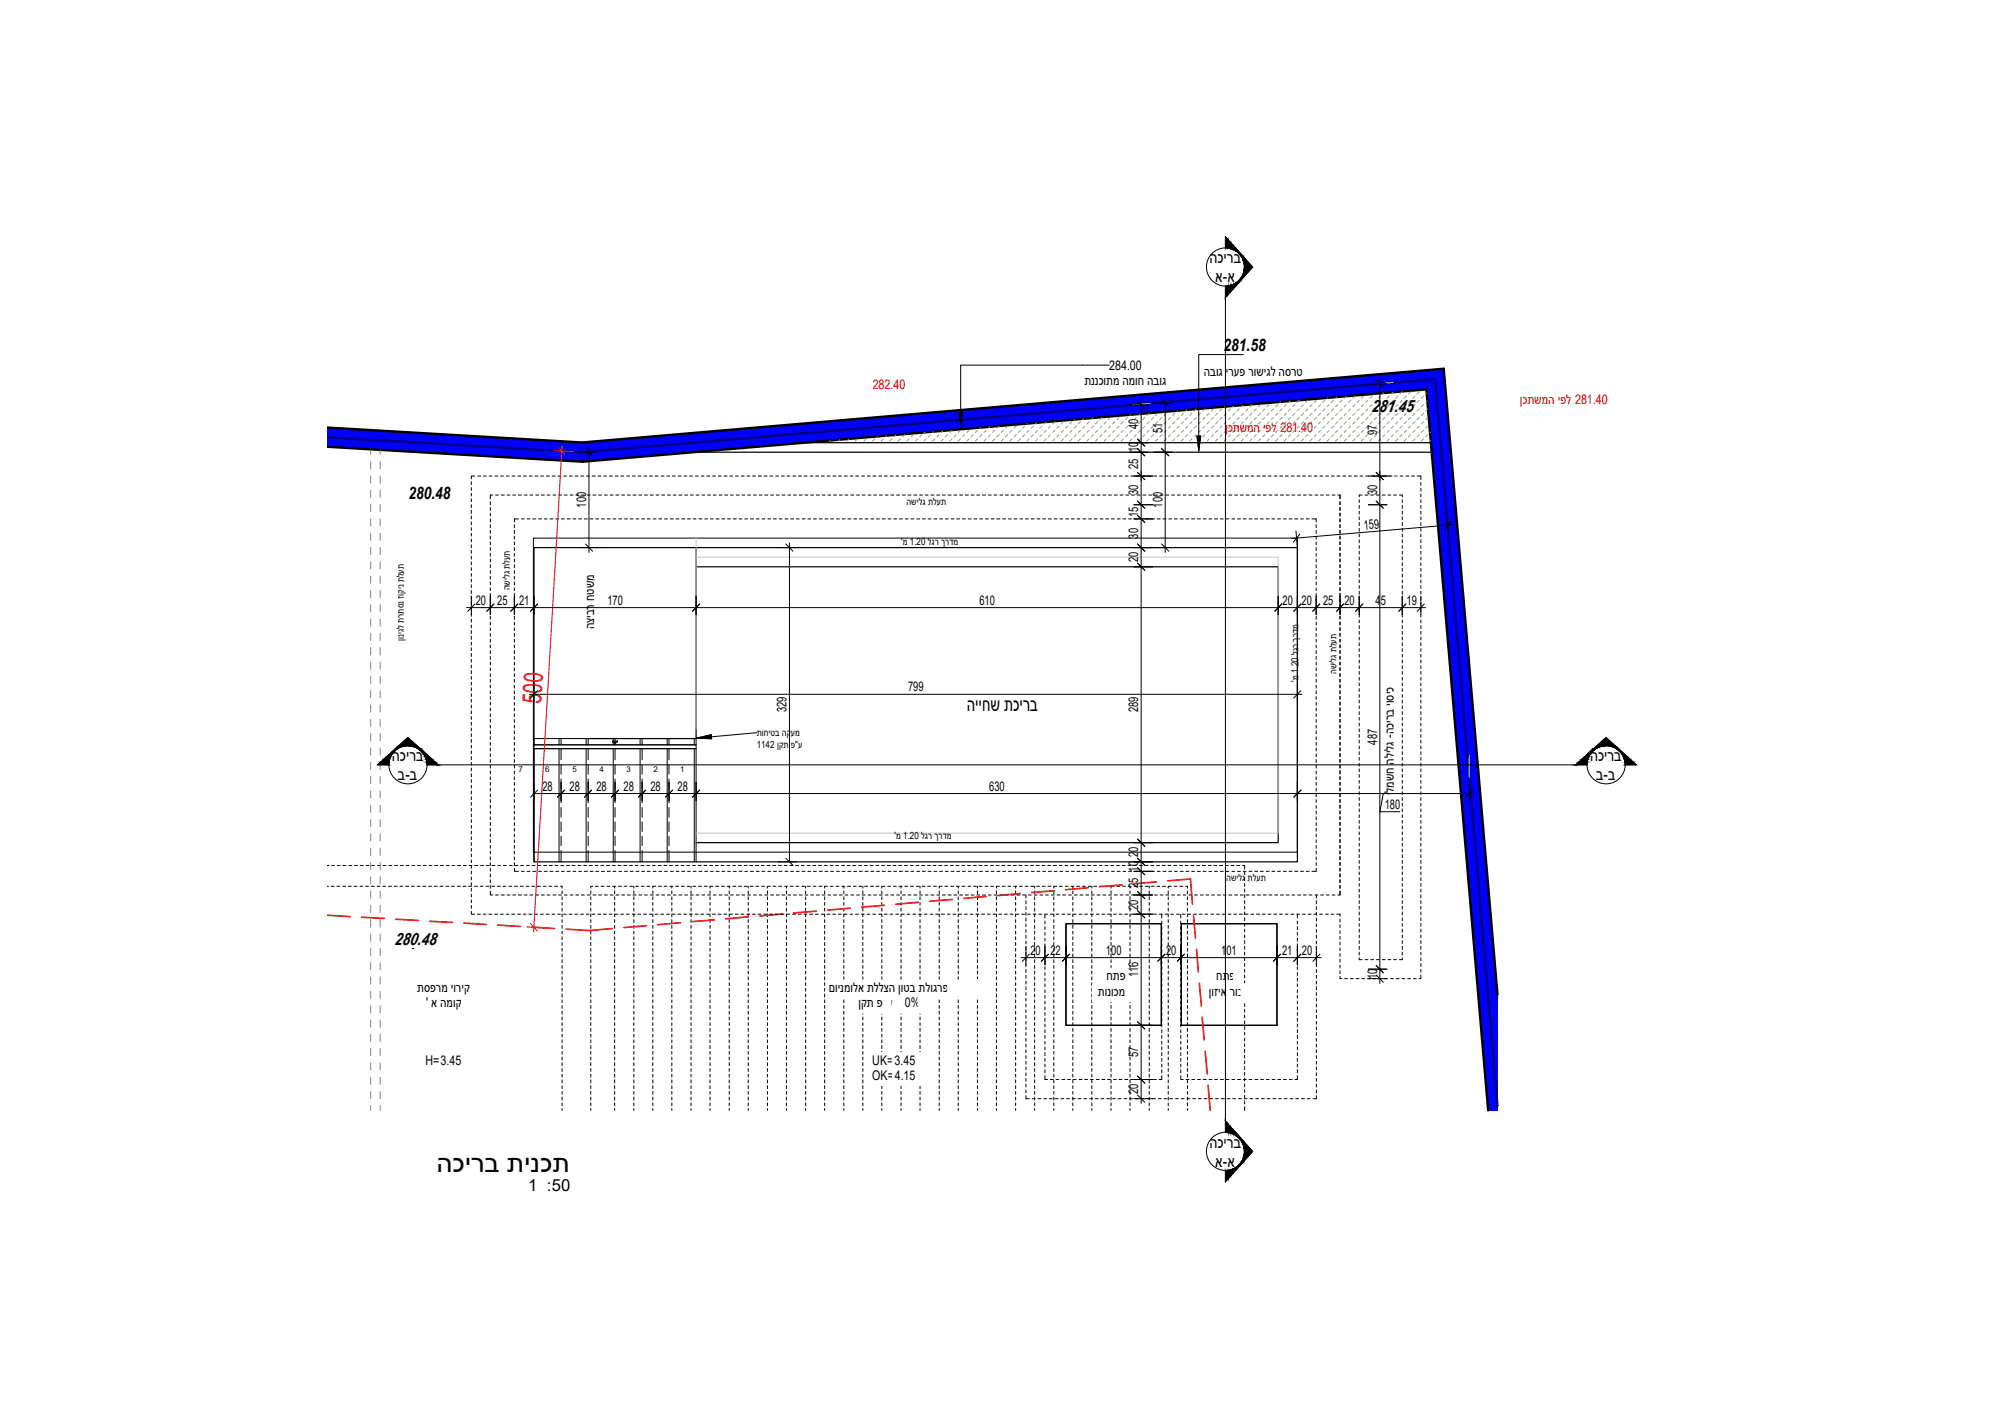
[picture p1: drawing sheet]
<svg xmlns="http://www.w3.org/2000/svg" width="420mm" height="297mm" viewBox="0 0 420 297" stroke-linecap="round" stroke-linejoin="round" font-family="sans-serif">
<defs><g id="words">
<text font-size="5.6" fill="#f00" x="113.4" y="147.5" transform="rotate(-87 113.4 147.5)">500</text>
<text font-size="5.6" x="91.4" y="245.5">שרחכת בחורב</text>
<text font-size="4.2" x="202.5" y="149">ש חח יה ברחכת</text>
<g font-size="3.6">
<text x="256.3" y="73.4">281.58</text>
<text x="287.2" y="86.2">281.45</text>
<text x="85.6" y="104.5">280.48</text>
<text x="82.5" y="197.9">280.48</text>
</g>
<g font-size="3.5">
<text x="253.3" y="55.1">שרחכת</text>
<text x="254.6" y="59.1">ן-ן</text>
<text x="82.1" y="159.4">שרחכת</text>
<text x="333" y="159.4">שרחכת</text>
<text x="83.4" y="163.4">ת-ת</text>
<text x="334.3" y="163.4">ת-ת</text>
<text x="253.3" y="240.4">שרחכת</text>
<text x="254.6" y="244.4">ן-ן</text>
<text x="110.7" y="249.6">1 :50</text>
</g>
<g font-size="2.8">
<text x="232.3" y="77.5">284.00</text>
<text x="227.1" y="80.7">בוורכבח שחכי שתכה</text>
<text x="252.1" y="78.7">שתכה</text>
<text x="256.8" y="78.7">ח</text>
<text x="257.3" y="78.7">כלח ככהחהש שסכש</text>
<text x="238.4" y="89.9" transform="rotate(-90 238.4 89.9)">40</text>
<text x="238.4" y="94.8" transform="rotate(-90 238.4 94.8)">10</text>
<text x="243.5" y="90.7" transform="rotate(-90 243.5 90.7)">51</text>
<text x="288.4" y="91.1" transform="rotate(-90 288.4 91.1)">97</text>
<text x="238.4" y="98.3" transform="rotate(-90 238.4 98.3)">25</text>
<text x="122.8" y="106.3" transform="rotate(-90 122.8 106.3)">100</text>
<text x="238.4" y="103.8" transform="rotate(-90 238.4 103.8)">30</text>
<text x="243.5" y="106.3" transform="rotate(-90 243.5 106.3)">100</text>
<text x="288.4" y="103.8" transform="rotate(-90 288.4 103.8)">30</text>
<text x="238.4" y="112.8" transform="rotate(-90 238.4 112.8)">30</text>
<text x="238.4" y="108.3" transform="rotate(-90 238.4 108.3)">15</text>
<text x="285.7" y="110.9" transform="rotate(-5 285.7 110.9)">159</text>
<text x="238.4" y="117.8" transform="rotate(-90 238.4 117.8)">20</text>
<text x="124.4" y="125.9" transform="rotate(-90 124.4 125.9)">ישהח</text>
<text x="99.7" y="126.7">20</text>
<text x="104.1" y="126.7">25</text>
<text x="108.7" y="126.7">21</text>
<text x="124.4" y="131.9" transform="rotate(-90 124.4 131.9)">שבחתכ</text>
<text x="127.2" y="126.7">170</text>
<text x="205.1" y="126.7">610</text>
<text x="268.6" y="126.7">20</text>
<text x="272.6" y="126.7">20</text>
<text x="277.1" y="126.7">25</text>
<text x="281.6" y="126.7">20</text>
<text x="288.1" y="126.7">45</text>
<text x="294.6" y="126.7">19</text>
<text x="164.8" y="149.2" transform="rotate(-90 164.8 149.2)">329</text>
<text x="190.2" y="144.9">799</text>
<text x="238.4" y="149.2" transform="rotate(-90 238.4 149.2)">289</text>
<text x="288.4" y="156" transform="rotate(-90 288.4 156)">487</text>
<text x="291.9" y="160.2" transform="rotate(-90 291.9 160.2)">ששחשה -שרחכת כח סחר</text>
<text x="113.6" y="165.6">28</text>
<text x="119.3" y="165.6">28</text>
<text x="124.9" y="165.6">28</text>
<text x="130.6" y="165.6">28</text>
<text x="136.2" y="165.6">28</text>
<text x="141.9" y="165.6">28</text>
<text x="207.2" y="165.6">630</text>
<text x="291.9" y="166.6" transform="rotate(-90 291.9 166.6)">ח</text>
<text x="291.9" y="166.1" transform="rotate(-90 291.9 166.1)">שחהי</text>
<text x="290" y="169.4">180</text>
<text x="238.4" y="179.6" transform="rotate(-90 238.4 179.6)">20</text>
<text x="238.4" y="182.6" transform="rotate(-90 238.4 182.6)">10</text>
<text x="238.4" y="190.6" transform="rotate(-90 238.4 190.6)">20</text>
<text x="238.4" y="186.1" transform="rotate(-90 238.4 186.1)">25</text>
<text x="215.8" y="200">20</text>
<text x="220" y="200">22</text>
<text x="231.6" y="200">100</text>
<text x="244.2" y="200">20</text>
<text x="255.8" y="200">101</text>
<text x="268.5" y="200">21</text>
<text x="272.7" y="200">20</text>
<text x="87.4" y="207.8">בסחכח כח כחי</text>
<text x="173.6" y="207.8">א חכ וחכשן בששבש כא שת בשכהכח</text>
<text x="230" y="208.6">ב</text>
<text x="231.4" y="208.6">כוכרח</text>
<text x="231.8" y="205.4">יבח</text>
<text x="238.4" y="204.8" transform="rotate(-90 238.4 204.8)">116</text>
<text x="253.7" y="208.6">כא זחן</text>
<text x="254.8" y="205.4">יבח</text>
<text x="257.6" y="208.6">ככת</text>
<text x="288.4" y="205.1" transform="rotate(-90 288.4 205.1)">10</text>
<text x="89.3" y="211">' ן שחכי</text>
<text x="179.8" y="211">איב ח</text>
<text x="185.8" y="211">ל</text>
<text x="188.3" y="211">40%</text>
<text x="238.4" y="221.5" transform="rotate(-90 238.4 221.5)">57</text>
<text x="89.1" y="223">H=3.45</text>
<text x="182.7" y="223">UK=</text>
<text x="182.7" y="226.3">OK=</text>
<text x="187.4" y="223">3.45</text>
<text x="187.4" y="226.3">4.15</text>
<text x="238.4" y="229.2" transform="rotate(-90 238.4 229.2)">20</text>
</g>
<g font-size="2.8" fill="#f00">
<text x="182.8" y="81.6">282.40</text>
<text x="318.3" y="84.5">ארבהחש חחש 281.40</text>
<text x="256.7" y="90.5">א</text>
<text x="257.2" y="90.5">רבהחש חחש 281.40</text>
</g>
<g font-size="2.1">
<text x="189.9" y="105.7">שהחשה בשלב</text>
<text x="188.8" y="114.1">'ח 1.20 שהכ מכרח</text>
<text x="106.8" y="123.7" transform="rotate(-90 106.8 123.7)">שהחשה בשלב</text>
<text x="84.6" y="133.8" transform="rotate(-90 84.6 133.8)">כא וחהש בכבסו זכיחו בשלב</text>
<text x="271.9" y="142.8" transform="rotate(-90 271.9 142.8)">'ח 1.20 שהכ מכרח</text>
<text x="280" y="141.2" transform="rotate(-90 280 141.2)">שהחשה בשלב</text>
<text x="158.5" y="154.2">בכיחשת שי</text>
<text x="165.7" y="154.2">לח</text>
<text x="158.5" y="156.6">1142 איב</text>
<text x="165.7" y="156.6">ח&quot;ל</text>
<text x="187.4" y="175.8">'ח 1.20 שהכ מכרח</text>
<text x="256.8" y="184.6">שהחשה בשלב</text>
</g>
<g font-size="1.7">
<text x="108.6" y="161.7">7</text>
<text x="114.2" y="161.7">6</text>
<text x="119.9" y="161.7">5</text>
<text x="125.6" y="161.7">4</text>
<text x="131.2" y="161.7">3</text>
<text x="136.9" y="161.7">2</text>
<text x="142.5" y="161.7">1</text>
</g>
</g></defs>
<!-- layer: A-WALL-PATT -->
<g fill="#00f" stroke="#00f" stroke-width=".21">
<path d="M255.9 81.2l46.5-4 .3 4z"/>
<path d="M168.7 92.7l87.2-11.5h46.8z"/>
<path d="M68.5 89.6l53.4 3.1h-53.4z"/>
<path d="M68.5 92.7l53.5 .9h-53.5z"/>
<path d="M298.7 81.6l4-.4v.4z"/>
<path d="M121.9 92.7h46.8l87.2-11.5zM121.9 92.7h46.8l-46.7 4z"/>
<path d="M68.5 93.6l53.5 3.1v-3.1zM68.5 93.6h53.5z"/>
<path d="M68.5 92.7l53.5 .9-.1-.9zM68.5 92.7h53.4z"/>
<path d="M298.7 81.6l13.6 110.7-9.6-110.7zM298.7 81.6l13.6 110.7h-4.1z"/>
<path d="M308.2 192.3l5.4 16.1-1.3-16.1zM308.2 192.3l5.4 16.1h-4z"/>
<path d="M309.6 208.4l4 24.2v-24.2zM309.6 208.4l4 24.2h-1.9z"/>
</g>
<!-- layer: A-WALL -->
<path d="M145.3 94.7h154.5M168.6 92.7h131.1M145.8 118.7h121.9v57.8h-121.9M145.8 114.7v40h-22.6M223.3 193.5h19.9v21.3h-19.9zM247.4 193.5h20.1v21.3h-20.1z" fill="none" stroke="#000" stroke-width=".25"/>
<!-- layer: S-STRS -->
<g fill="none" stroke="#000" stroke-width=".21">
<path d="M111.8 156.8v23.8M117.1 154.7v1.3M117.1 156.8v23.7M117.5 154.7v1.3M117.5 156.8v2.4M122.8 154.7v1.3M122.8 156.8v23.7M123.2 154.7v1.3M123.2 156.8v2.4M128.4 154.7v.5M128.4 155.5v.5M128.4 156.8v23.7"/>
<path d="M128.8 155.2v-.5h-17v1.3M128.8 156.8v2.4M134.1 154.7v1.3M134.1 156.8v23.7M134.5 154.7v1.3M134.5 156.8v2.4M139.7 154.7v1.3M139.7 156.8v23.7M140.1 154.7v1.3M140.1 156.8v2.4M145.4 154.7v1.3M145.4 156.8v23.7"/>
<path d="M145.8 154.7v1.3M145.8 156.8v23.7M117.5 160.2v2M117.5 163.2v2M117.5 166.2v2M117.5 169.1v2.1M117.5 172.2v2M117.5 175.2v2M117.5 178.2v2.3M123.2 160.2v2M123.2 163.2v2M123.2 166.2v2"/>
<path d="M123.2 169.1v2.1M123.2 172.2v2M123.2 175.2v2M123.2 178.2v2.3M128.8 160.2v2M128.8 163.2v2M128.8 166.2v2M128.8 169.1v2.1M128.8 172.2v2M128.8 175.2v2M128.8 178.2v2.3M134.5 160.2v2"/>
<path d="M134.5 163.2v2M134.5 166.2v2M134.5 169.1v2.1M134.5 172.2v2M134.5 175.2v2M134.5 178.2v2.3M140.1 160.2v2M140.1 163.2v2M140.1 166.2v2M140.1 169.1v2.1M140.1 172.2v2M140.1 175.2v2"/>
<path d="M140.1 178.2v2.3"/>
</g>
<!-- layer: A-WALL -->
<path d="M68.5 93.6l53.5 3.1 176.7-15.1 13 151M68.5 89.6l53.4 3.1 180.5-15.5 11.2 131.2" fill="none" stroke="#000" stroke-width=".51"/>
<!-- layer: A-FLOR -->
<path d="M111.8 156v-41.3h159.9v65.8h-159.9v-23.7M223.3 193.5h19.9v21.3h-19.9zM247.4 193.5h20.1v21.3h-20.1z" fill="none" stroke="#000" stroke-width=".25"/>
<!-- layer: A-FLOR-HRAL -->
<path d="M111.8 156h34v.8h-34zM111.8 156h34M111.8 156.8h34M128.3 155.2h1v.3h-1zM128.7 155.5v.5M128.9 155.5v.5" fill="none" stroke="#000" stroke-width=".21"/>
<!-- layer: A-FLOR-PATT -->
<g fill="none" stroke="#85a877" stroke-width=".21">
<path d="M173.9 92.3l-.1 .1M175.9 92.1l-.3 .3M177.8 91.9l-.4 .5M179.6 91.9l-.4 .5M181.4 91.9l-.4 .5M183.2 91.9l-.4 .5M183.7 91.4l-.1 .1M185 91.9l-.4 .5M185.7 91.3l-.2 .2M186.8 91.9l-.4 .5M187.7 91.1l-.5 .4M188.6 91.9l-.5 .5"/>
<path d="M189.5 91l-.4 .5M190.4 91.9l-.5 .5M191.3 91l-.5 .5M192.2 91.9l-.5 .5M193.1 91l-.5 .5M193.5 90.6h.1M194 91.9l-.5 .5M194.9 91l-.5 .5M195.5 90.4l-.2 .2M195.8 91.9l-.5 .5M196.7 91l-.5 .5M197.5 90.2l-.4 .4"/>
<path d="M197.6 91.9l-.5 .5M198.5 91l-.5 .5M199.4 90.2l-.5 .4M199.4 91.9l-.5 .5M200.3 91l-.5 .5M201.2 90.2l-.5 .4M201.2 91.9l-.5 .5M202.1 91l-.5 .5M202.9 90.2l-.4 .4M202.9 91.9l-.4 .5M203.9 91l-.5 .5M204.8 90.2l-.5 .4"/>
<path d="M204.8 91.9l-.5 .5M205.4 89.6l-.2 .1M205.7 91l-.5 .5M206.5 90.2l-.4 .4M206.5 91.9l-.4 .5M207.3 89.4l-.3 .3M207.4 91l-.4 .5M208.4 90.2l-.5 .4M208.4 91.9l-.5 .5M209.3 89.3l-.5 .4M209.3 91l-.5 .5M210.1 90.2l-.4 .4"/>
<path d="M210.1 91.9l-.4 .5M211 89.3l-.4 .4M211 91l-.4 .5M212 90.2l-.5 .4M212 91.9l-.5 .5M212.9 89.3l-.5 .4M212.9 91l-.5 .5M213.7 90.2l-.4 .4M213.7 91.9l-.4 .5M214.6 89.3l-.4 .4M214.6 91l-.4 .5M215.2 88.7l-.1 .1"/>
<path d="M215.5 90.2l-.4 .4M215.5 91.9l-.4 .5M216.5 89.3l-.5 .4M216.5 91l-.5 .5M217.1 88.5l-.2 .3M217.3 90.2l-.4 .4M217.3 91.9l-.4 .5M218.2 89.3l-.4 .4M218.2 91l-.4 .5M219.1 88.4l-.4 .4M219.1 90.2l-.4 .4M219.1 91.9l-.4 .5"/>
<path d="M220 89.3l-.4 .4M220 91l-.4 .5M220.9 88.3l-.4 .5M220.9 90.2l-.4 .4M220.9 91.9l-.4 .5M221.8 89.3l-.4 .4M221.8 91l-.4 .5M222.7 88.3l-.4 .5M222.7 90.2l-.4 .4M222.7 91.9l-.4 .5M223.6 89.3l-.4 .4M223.6 91l-.4 .5"/>
<path d="M224.5 88.3l-.4 .5M224.5 90.2l-.4 .4M224.5 91.9l-.4 .5M225 87.9h.1M225.4 89.3l-.4 .4M225.4 91l-.4 .5M226.3 88.3l-.5 .5M226.3 90.2l-.5 .4M226.3 91.9l-.5 .5M226.9 87.7l-.1 .2M227.2 89.3l-.4 .4M227.2 91l-.4 .5"/>
<path d="M228.1 88.3l-.4 .5M228.1 90.2l-.4 .4M228.1 91.9l-.4 .5M228.9 87.5l-.3 .4M229 89.3l-.4 .4M229 91l-.4 .5M229.9 88.3l-.5 .5M229.9 90.2l-.5 .4M229.9 91.9l-.5 .5M230.8 87.4l-.5 .5M230.8 89.3l-.5 .4M230.8 91l-.5 .5"/>
<path d="M231.7 88.3l-.4 .5M231.7 90.2l-.4 .4M231.7 91.9l-.4 .5M232.6 87.4l-.4 .5M232.6 89.3l-.4 .4M232.6 91l-.4 .5M233.5 88.3l-.5 .5M233.5 90.2l-.5 .4M233.5 91.9l-.5 .5M234.4 87.4l-.5 .5M234.4 89.3l-.5 .4M234.4 91l-.5 .5"/>
<path d="M235.3 88.3l-.5 .5M235.3 90.2l-.5 .4M235.3 91.9l-.5 .5M236.2 87.4l-.4 .5M236.2 89.3l-.4 .4M236.2 91l-.4 .5M236.8 86.9l-.2 .1M237.1 88.3l-.5 .5M237.1 90.2l-.5 .4M237.1 91.9l-.5 .5M238 87.4l-.5 .5M238 89.3l-.5 .4"/>
<path d="M238 91l-.5 .5M238.8 86.7l-.4 .3M238.9 88.3l-.5 .5M238.9 90.2l-.5 .4M238.9 91.9l-.5 .5M239.8 87.4l-.4 .5M239.8 89.3l-.4 .4M239.8 91l-.4 .5M240.7 86.6l-.5 .4M240.7 88.3l-.5 .5M240.7 90.2l-.5 .4M240.7 91.9l-.5 .5"/>
<path d="M241.6 87.4l-.5 .5M241.6 89.3l-.5 .4M241.6 91l-.5 .5M242.5 86.6l-.5 .4M242.5 88.3l-.5 .5M242.5 90.2l-.5 .4M242.5 91.9l-.5 .5M243.4 87.4l-.5 .5M243.4 89.3l-.5 .4M243.4 91l-.5 .5M244.3 86.6l-.5 .4M244.3 88.3l-.5 .5"/>
<path d="M244.3 90.2l-.5 .4M244.3 91.9l-.5 .5M245.2 87.4l-.5 .5M245.2 89.3l-.5 .4M245.2 91l-.5 .5M246.1 86.6l-.5 .4M246.1 88.3l-.5 .5M246.1 90.2l-.5 .4M246.1 91.9l-.5 .5M246.6 86l-.1 .1M247 87.4l-.5 .5M247 89.3l-.5 .4"/>
<path d="M247 91l-.5 .5M247.9 86.6l-.5 .4M247.9 88.3l-.5 .5M247.9 90.2l-.5 .4M247.9 91.9l-.5 .5M248.6 85.8l-.3 .3M248.8 87.4l-.5 .5M248.8 89.3l-.5 .4M248.8 91l-.5 .5M249.6 86.6l-.4 .4M249.6 88.3l-.4 .5M249.6 90.2l-.4 .4"/>
<path d="M249.6 91.9l-.4 .5M250.5 85.7l-.4 .4M250.6 87.4l-.5 .5M250.6 89.3l-.5 .4M250.6 91l-.5 .5M251.5 86.6l-.5 .4M251.5 88.3l-.5 .5M251.5 90.2l-.5 .4M251.5 91.9l-.5 .5M252.3 85.7l-.4 .4M252.3 87.4l-.4 .5M252.3 89.3l-.4 .4"/>
<path d="M252.3 91l-.4 .5M253.2 86.6l-.4 .4M253.2 88.3l-.4 .5M253.2 90.2l-.4 .4M253.2 91.9l-.4 .5M254.2 85.7l-.5 .4M254.2 87.4l-.5 .5M254.2 89.3l-.5 .4M254.2 91l-.5 .5M255.1 86.6l-.5 .4M255.1 88.3l-.5 .5M255.1 90.2l-.5 .4"/>
<path d="M255.1 91.9l-.5 .5M255.9 85.7l-.4 .4M255.9 87.4l-.4 .5M255.9 89.3l-.4 .4M255.9 91l-.4 .5M256.4 85.2h.1M256.8 86.6l-.4 .4M256.8 88.3l-.4 .5M256.8 90.2l-.4 .4M256.8 91.9l-.4 .5M257.7 85.7l-.4 .4M257.7 87.4l-.4 .5"/>
<path d="M257.7 89.3l-.4 .4M257.7 91l-.4 .5M258.4 85l-.2 .2M258.7 86.6l-.5 .4M258.7 88.3l-.5 .5M258.7 90.2l-.5 .4M258.7 91.9l-.5 .5M259.5 85.7l-.4 .4M259.5 87.4l-.4 .5M259.5 89.3l-.4 .4M259.5 91l-.4 .5M260.3 84.9l-.3 .3"/>
<path d="M260.4 86.6l-.4 .4M260.4 88.3l-.4 .5M260.4 90.2l-.4 .4M260.4 91.9l-.4 .5M261.3 85.7l-.4 .4M261.3 87.4l-.4 .5M261.3 89.3l-.4 .4M261.3 91l-.4 .5M262.2 84.8l-.4 .4M262.2 86.6l-.4 .4M262.2 88.3l-.4 .5M262.2 90.2l-.4 .4"/>
<path d="M262.2 91.9l-.4 .5M263.1 85.7l-.4 .4M263.1 87.4l-.4 .5M263.1 89.3l-.4 .4M263.1 91l-.4 .5M264 84.8l-.4 .4M264 86.6l-.4 .4M264 88.3l-.4 .5M264 90.2l-.4 .4M264 91.9l-.4 .5M264.9 85.7l-.4 .4M264.9 87.4l-.4 .5"/>
<path d="M264.9 89.3l-.4 .4M264.9 91l-.4 .5M265.8 84.8l-.4 .4M265.8 86.6l-.4 .4M265.8 88.3l-.4 .5M265.8 90.2l-.4 .4M265.8 91.9l-.4 .5M266.7 85.7l-.4 .4M266.7 87.4l-.4 .5M266.7 89.3l-.4 .4M266.7 91l-.4 .5M267.6 84.8l-.4 .4"/>
<path d="M267.6 86.6l-.4 .4M267.6 88.3l-.4 .5M267.6 90.2l-.4 .4M267.6 91.9l-.4 .5M268.2 84.2l-.1 .1M268.5 85.7l-.4 .4M268.5 87.4l-.4 .5M268.5 89.3l-.4 .4M268.5 91l-.4 .5M269.4 84.8l-.4 .4M269.4 86.6l-.4 .4M269.4 88.3l-.4 .5"/>
<path d="M269.4 90.2l-.4 .4M269.4 91.9l-.4 .5M270.2 84l-.3 .3M270.3 85.7l-.4 .4M270.3 87.4l-.4 .5M270.3 89.3l-.4 .4M270.3 91l-.4 .5M271.2 84.8l-.4 .4M271.2 86.6l-.4 .4M271.2 88.3l-.4 .5M271.2 90.2l-.4 .4M271.2 91.9l-.4 .5"/>
<path d="M272.1 83.8l-.4 .5M272.1 85.7l-.4 .4M272.1 87.4l-.4 .5M272.1 89.3l-.4 .4M272.1 91l-.4 .5M273 84.8l-.5 .4M273 86.6l-.5 .4M273 88.3l-.5 .5M273 90.2l-.5 .4M273 91.9l-.5 .5M273.9 83.8l-.4 .5M273.9 85.7l-.4 .4"/>
<path d="M273.9 87.4l-.4 .5M273.9 89.3l-.4 .4M273.9 91l-.4 .5M274.8 84.8l-.4 .4M274.8 86.6l-.4 .4M274.8 88.3l-.4 .5M274.8 90.2l-.4 .4M274.8 91.9l-.4 .5M275.7 83.8l-.4 .5M275.7 85.7l-.4 .4M275.7 87.4l-.4 .5M275.7 89.3l-.4 .4"/>
<path d="M275.7 91l-.4 .5M276.6 84.8l-.5 .4M276.6 86.6l-.5 .4M276.6 88.3l-.5 .5M276.6 90.2l-.5 .4M276.6 91.9l-.5 .5M277.5 83.8l-.5 .5M277.5 85.7l-.5 .4M277.5 87.4l-.5 .5M277.5 89.3l-.5 .4M277.5 91l-.5 .5M278 83.3v.1"/>
<path d="M278.4 84.8l-.4 .4M278.4 86.6l-.4 .4M278.4 88.3l-.4 .5M278.4 90.2l-.4 .4M278.4 91.9l-.4 .5M279.3 83.8l-.5 .5M279.3 85.7l-.5 .4M279.3 87.4l-.5 .5M279.3 89.3l-.5 .4M279.3 91l-.5 .5M280 83.2l-.3 .2M280.2 84.8l-.5 .4"/>
<path d="M280.2 86.6l-.5 .4M280.2 88.3l-.5 .5M280.2 90.2l-.5 .4M280.2 91.9l-.5 .5M281.1 83.8l-.5 .5M281.1 85.7l-.5 .4M281.1 87.4l-.5 .5M281.1 89.3l-.5 .4M281.1 91l-.5 .5M282 83l-.4 .4M282 84.8l-.4 .4M282 86.6l-.4 .4"/>
<path d="M282 88.3l-.4 .5M282 90.2l-.4 .4M282 91.9l-.4 .5M282.9 83.8l-.5 .5M282.9 85.7l-.5 .4M282.9 87.4l-.5 .5M282.9 89.3l-.5 .4M282.9 91l-.5 .5M283.8 83l-.5 .4M283.8 84.8l-.5 .4M283.8 86.6l-.5 .4M283.8 88.3l-.5 .5"/>
<path d="M283.8 90.2l-.5 .4M283.8 91.9l-.5 .5M284.7 83.8l-.5 .5M284.7 85.7l-.5 .4M284.7 87.4l-.5 .5M284.7 89.3l-.5 .4M284.7 91l-.5 .5M285.6 83l-.5 .4M285.6 84.8l-.5 .4M285.6 86.6l-.5 .4M285.6 88.3l-.5 .5M285.6 90.2l-.5 .4"/>
<path d="M285.6 91.9l-.5 .5M286.5 83.8l-.5 .5M286.5 85.7l-.5 .4M286.5 87.4l-.5 .5M286.5 89.3l-.5 .4M286.5 91l-.5 .5M287.4 83l-.5 .4M287.4 84.8l-.5 .4M287.4 86.6l-.5 .4M287.4 88.3l-.5 .5M287.4 90.2l-.5 .4M287.4 91.9l-.5 .5"/>
<path d="M287.9 82.5h-.1M288.3 83.8l-.5 .5M288.3 85.7l-.5 .4M288.3 87.4l-.5 .5M288.3 89.3l-.5 .4M288.3 91l-.5 .5M289.2 83l-.5 .4M289.2 84.8l-.5 .4M289.2 86.6l-.5 .4M289.2 88.3l-.5 .5M289.2 90.2l-.5 .4M289.2 91.9l-.5 .5"/>
<path d="M289.8 82.3l-.2 .2M290.1 83.8l-.5 .5M290.1 85.7l-.5 .4M290.1 87.4l-.5 .5M290.1 89.3l-.5 .4M290.1 91l-.5 .5M291 83l-.5 .4M291 84.8l-.5 .4M291 86.6l-.5 .4M291 88.3l-.5 .5M291 90.2l-.5 .4M291 91.9l-.5 .5"/>
<path d="M291.8 82.2l-.4 .3M291.8 83.8l-.4 .5M291.8 85.7l-.4 .4M291.8 87.4l-.4 .5M291.8 89.3l-.4 .4M291.8 91l-.4 .5M292.8 83l-.5 .4M292.8 84.8l-.5 .4M292.8 86.6l-.5 .4M292.8 88.3l-.5 .5M292.8 90.2l-.5 .4M292.8 91.9l-.5 .5"/>
<path d="M293.7 82.1l-.5 .4M293.7 83.8l-.5 .5M293.7 85.7l-.5 .4M293.7 87.4l-.5 .5M293.7 89.3l-.5 .4M293.7 91l-.5 .5M294.6 83l-.5 .4M294.6 84.8l-.5 .4M294.6 86.6l-.5 .4M294.6 88.3l-.5 .5M294.6 90.2l-.5 .4M294.6 91.9l-.5 .5"/>
<path d="M295.4 82.1l-.4 .4M295.4 83.8l-.4 .5M295.4 85.7l-.4 .4M295.4 87.4l-.4 .5M295.4 89.3l-.4 .4M295.4 91l-.4 .5M296.4 83l-.5 .4M296.4 84.8l-.5 .4M296.4 86.6l-.5 .4M296.4 88.3l-.5 .5M296.4 90.2l-.5 .4M296.4 91.9l-.5 .5"/>
<path d="M297.3 82.1l-.5 .4M297.3 83.8l-.5 .5M297.3 85.7l-.5 .4M297.3 87.4l-.5 .5M297.3 89.3l-.5 .4M297.3 91l-.5 .5M298.2 83l-.5 .4M298.2 84.8l-.5 .4M298.2 86.6l-.5 .4M298.2 88.3l-.5 .5M298.2 90.2l-.5 .4M298.2 91.9l-.5 .5"/>
<path d="M298.8 82.3l-.2 .2M299 84l-.4 .3M299 85.7l-.4 .4M299 87.4l-.4 .5M299 89.3l-.4 .4M299 91l-.4 .5M299.5 90.6h.1M299.6 92.2l-.1 .2"/>
</g>
<!-- layer: A-DETL -->
<g fill="none" stroke="#000" stroke-width=".21">
<path d="M99.4 99.7h-.7v.6M100.1 99.7h.6M101.3 99.7h.6M102.4 99.7h.6M103.7 99.7h.6M104.9 99.7h.6M106 99.7h.6M107.3 99.7h.6M108.5 99.7h.6M109.6 99.7h.6M110.9 99.7h.6M112.1 99.7h.5"/>
<path d="M113.2 99.7h.6M114.5 99.7h.6M115.7 99.7h.5M116.8 99.7h.7M118.1 99.7h.6M119.3 99.7h.5M120.4 99.7h.7M121.7 99.7h.6M122.9 99.7h.5M124 99.7h.7M125.3 99.7h.6M126.4 99.7h.6"/>
<path d="M127.6 99.7h.7M128.9 99.7h.6M130 99.7h.6M131.3 99.7h.6M132.5 99.7h.6M133.6 99.7h.6M134.9 99.7h.6M136.1 99.7h.6M137.2 99.7h.6M138.5 99.7h.6M139.7 99.7h.6M140.8 99.7h.6"/>
<path d="M142.1 99.7h.6M143.3 99.7h.5M144.4 99.7h.6M145.7 99.7h.6M146.9 99.7h.5M148 99.7h.7M149.3 99.7h.6M150.5 99.7h.5M151.6 99.7h.7M152.9 99.7h.6M154.1 99.7h.5M155.2 99.7h.7"/>
<path d="M156.5 99.7h.6M157.6 99.7h.6M158.8 99.7h.7M160.1 99.7h.6M161.2 99.7h.6M162.5 99.7h.6M163.7 99.7h.6M164.8 99.7h.6M166.1 99.7h.6M167.3 99.7h.6M168.4 99.7h.6M169.7 99.7h.6"/>
<path d="M170.9 99.7h.5M172 99.7h.6M173.3 99.7h.6M174.5 99.7h.5M175.6 99.7h.6M176.9 99.7h.6M178.1 99.7h.5M179.2 99.7h.7M180.5 99.7h.6M181.7 99.7h.5M182.8 99.7h.7M184.1 99.7h.6"/>
<path d="M185.3 99.7h.5M186.4 99.7h.7M187.7 99.7h.6M188.8 99.7h.6M190 99.7h.7M191.3 99.7h.6M192.4 99.7h.6M193.6 99.7h.7M194.9 99.7h.6M196 99.7h.6M197.3 99.7h.6M198.5 99.7h.6"/>
<path d="M199.6 99.7h.6M200.9 99.7h.6M202.1 99.7h.5M203.2 99.7h.6M204.5 99.7h.6M205.7 99.7h.5M206.8 99.7h.6M208.1 99.7h.6M209.3 99.7h.5M210.4 99.7h.7M211.7 99.7h.6M212.9 99.7h.5"/>
<path d="M214 99.7h.7M215.3 99.7h.6M216.5 99.7h.5M217.6 99.7h.7M218.9 99.7h.6M220 99.7h.6M221.2 99.7h.7M222.5 99.7h.6M223.6 99.7h.6M224.8 99.7h.7M226.1 99.7h.6M227.2 99.7h.6"/>
<path d="M228.5 99.7h.6M229.7 99.7h.6M230.8 99.7h.6M232.1 99.7h.6M233.3 99.7h.5M234.4 99.7h.6M235.7 99.7h.6M236.9 99.7h.5M238 99.7h.6M239.3 99.7h.6M240.5 99.7h.5M241.6 99.7h.7"/>
<path d="M242.9 99.7h.6M244.1 99.7h.5M245.2 99.7h.7M246.5 99.7h.6M247.6 99.7h.6M248.8 99.7h.7M250.1 99.7h.6M251.2 99.7h.6M252.4 99.7h.7M253.7 99.7h.6M254.8 99.7h.6M256 99.7h.7"/>
<path d="M257.3 99.7h.6M258.4 99.7h.6M259.7 99.7h.6M260.9 99.7h.6M262 99.7h.6M263.3 99.7h.6M264.5 99.7h.5M265.6 99.7h.6M266.9 99.7h.6M268.1 99.7h.5M269.2 99.7h.6M270.5 99.7h.6"/>
<path d="M271.7 99.7h.5M272.8 99.7h.6M274.1 99.7h.6M275.3 99.7h.5M276.4 99.7h.7M277.7 99.7h.6M278.8 99.7h.6M280 99.7h.7M281.3 99.7h.6M282.4 99.7h.6M283.6 99.7h.7M284.9 99.7h.6"/>
<path d="M286 99.7h.6M287.2 99.7h.7M288.5 99.7h.6M289.6 99.7h.6M290.9 99.7h.6M292.1 99.7h.6M293.2 99.7h.6M294.5 99.7h.6M295.7 99.7h.5M296.8 99.7h.8v.8M98.7 100.9v.6M98.7 102.1v.6"/>
<path d="M98.7 103.3v.6M98.7 104.5v.6M98.7 105.7v.6M98.7 106.9v.6M98.7 108.1v.6M98.7 109.3v.6M98.7 110.5v.6M98.7 111.7v.6M98.7 112.9v.6M98.7 114.1v.6M98.7 115.3v.6M98.7 116.5v.6"/>
<path d="M98.7 117.7v.6M98.7 118.9v.6M102.7 105.1v.6M102.7 106.3v.6M102.7 107.5v.6M102.7 108.7v.6M102.7 109.9v.6M102.7 111.1v.6M102.7 112.3v.6M102.7 113.5v.6M102.7 114.7v.6M102.7 115.9v.6"/>
<path d="M102.7 117.1v.6M102.7 118.3v.6M102.7 119.5v.6M103.2 103.7h-.5v.8M103.8 103.7h.6M105 103.7h.6M106.2 103.7h.6M107.4 103.7h.6M107.7 109.9v.6M107.7 111.1v.6M107.7 112.3v.6M107.7 113.5v.6"/>
<path d="M107.7 114.7v.6M107.7 115.9v.6M107.7 117.1v.6M107.7 118.3v.6M107.7 119.5v.6M108.6 108.7h-.9v.6M108.6 103.7h.6M109.2 108.7h.6M109.8 103.7h.6M110.4 108.7h.6M111 103.7h.6M111.6 108.7h.6"/>
<path d="M111.7 112.7h160v65.8h-160zM112.2 103.7h.6M112.8 108.7h.6M113.4 103.7h.6M114 108.7h.6M114.6 103.7h.6M115.2 108.7h.6M115.8 103.7h.6M116.4 108.7h.6M117 103.7h.6M117.6 108.7h.6M118.2 103.7h.6"/>
<path d="M118.8 108.7h.6M119.4 103.7h.6M120 108.7h.6M120.6 103.7h.6M121.2 108.7h.6M121.8 103.7h.6M122.4 108.7h.6M123 103.7h.6M123.6 108.7h.6M124.2 103.7h.6M124.8 108.7h.6M125.4 103.7h.6"/>
<path d="M126 108.7h.6M126.6 103.7h.6M127.2 108.7h.6M127.8 103.7h.6M128.4 108.7h.6M129 103.7h.6M129.6 108.7h.6M130.2 103.7h.6M130.8 108.7h.6M131.4 103.7h.6M132 108.7h.6M132.6 103.7h.6"/>
<path d="M133.2 108.7h.6M133.8 103.7h.6M134.4 108.7h.6M135 103.7h.6M135.6 108.7h.6M136.2 103.7h.6M136.8 108.7h.6M137.4 103.7h.6M138 108.7h.6M138.6 103.7h.6M139.2 108.7h.6M139.8 103.7h.6"/>
<path d="M140.4 108.7h.6M141 103.7h.6M141.6 108.7h.6M142.2 103.7h.6M142.8 108.7h.6M143.4 103.7h.6M144 108.7h.6M144.6 103.7h.6M145.2 108.7h.6M145.8 103.7h.6M146.4 108.7h.6M147 103.7h.6"/>
<path d="M147.6 108.7h.6M148.2 103.7h.6M148.8 108.7h.6M149.4 103.7h.6M150 108.7h.6M150.6 103.7h.6M151.2 108.7h.6M151.8 103.7h.6M152.4 108.7h.6M153 103.7h.6M153.6 108.7h.6M154.2 103.7h.6"/>
<path d="M154.8 108.7h.6M155.4 103.7h.6M156 108.7h.6M156.6 103.7h.6M157.2 108.7h.6M157.8 103.7h.6M158.4 108.7h.6M159 103.7h.6M159.6 108.7h.6M160.2 103.7h.6M160.8 108.7h.6M161.4 103.7h.6"/>
<path d="M162 108.7h.6M162.6 103.7h.6M163.2 108.7h.6M163.8 103.7h.6M164.4 108.7h.6M165 103.7h.6M165.6 108.7h.6M166.2 103.7h.6M166.8 108.7h.6M167.4 103.7h.6M168 108.7h.6M168.6 103.7h.6"/>
<path d="M169.2 108.7h.6M169.8 103.7h.6M170.4 108.7h.6M171 103.7h.6M171.6 108.7h.6M172.2 103.7h.6M172.8 108.7h.6M173.4 103.7h.6M174 108.7h.6M174.6 103.7h.6M175.2 108.7h.6M175.8 103.7h.6"/>
<path d="M176.4 108.7h.6M177 103.7h.6M177.6 108.7h.6M178.2 103.7h.6M178.8 108.7h.6M179.4 103.7h.6M180 108.7h.6M180.6 103.7h.6M181.2 108.7h.6M181.8 103.7h.6M182.4 108.7h.6M183 103.7h.6"/>
<path d="M183.6 108.7h.6M184.2 103.7h.6M184.8 108.7h.6M185.4 103.7h.6M186 108.7h.6M186.6 103.7h.6M187.2 108.7h.6M187.8 103.7h.6M188.4 108.7h.6M189 103.7h.6M189.6 108.7h.6M190.2 103.7h.6"/>
<path d="M190.8 108.7h.6M191.4 103.7h.6M192 108.7h.6M192.6 103.7h.6M193.2 108.7h.6M193.8 103.7h.6M194.4 108.7h.6M195 103.7h.6M195.6 108.7h.6M196.2 103.7h.6M196.8 108.7h.6M197.4 103.7h.6"/>
<path d="M198 108.7h.6M198.6 103.7h.6M199.2 108.7h.6M199.8 103.7h.6M200.4 108.7h.6M201 103.7h.6M201.6 108.7h.6M202.2 103.7h.6M202.8 108.7h.6M203.4 103.7h.6M204 108.7h.6M204.6 103.7h.6"/>
<path d="M205.2 108.7h.6M205.8 103.7h.6M206.4 108.7h.6M207 103.7h.6M207.6 108.7h.6M208.2 103.7h.6M208.8 108.7h.6M209.4 103.7h.6M210 108.7h.6M210.6 103.7h.6M211.2 108.7h.6M211.8 103.7h.6"/>
<path d="M212.4 108.7h.6M213 103.7h.6M213.6 108.7h.6M214.2 103.7h.6M214.8 108.7h.6M215.4 103.7h.6M216 108.7h.6M216.6 103.7h.6M217.2 108.7h.6M217.8 103.7h.6M218.4 108.7h.6M219 103.7h.6"/>
<path d="M219.6 108.7h.6M220.2 103.7h.6M220.8 108.7h.6M221.4 103.7h.6M222 108.7h.6M222.6 103.7h.6M223.2 108.7h.6M223.8 103.7h.6M224.4 108.7h.6M225 103.7h.6M225.6 108.7h.6M226.2 103.7h.6"/>
<path d="M226.8 108.7h.6M227.4 103.7h.6M228 108.7h.6M228.6 103.7h.6M229.2 108.7h.6M229.8 103.7h.6M230.4 108.7h.6M231 103.7h.6M231.6 108.7h.6M232.2 103.7h.6M232.8 108.7h.6M233.4 103.7h.6"/>
<path d="M234 108.7h.6M234.6 103.7h.6M235.2 108.7h.6M235.8 103.7h.6M236.4 108.7h.6M237 103.7h.6M237.6 108.7h.6M238.2 103.7h.6M238.8 108.7h.6M239.4 103.7h.6M240 108.7h.6M240.6 103.7h.6"/>
<path d="M241.2 108.7h.6M241.8 103.7h.6M242.4 108.7h.6M243 103.7h.6M243.6 108.7h.6M244.2 103.7h.6M244.8 108.7h.6M245.4 103.7h.6M246 108.7h.6M246.6 103.7h.6M247.2 108.7h.6M247.8 103.7h.6"/>
<path d="M248.4 108.7h.6M249 103.7h.6M249.6 108.7h.6M250.2 103.7h.6M250.8 108.7h.6M251.4 103.7h.6M252 108.7h.6M252.6 103.7h.6M253.2 108.7h.6M253.8 103.7h.6M254.4 108.7h.6M255 103.7h.6"/>
<path d="M255.6 108.7h.6M256.2 103.7h.6M256.8 108.7h.6M257.4 103.7h.6M258 108.7h.6M258.6 103.7h.6M259.2 108.7h.6M259.8 103.7h.6M260.4 108.7h.6M261 103.7h.6M261.6 108.7h.6M262.2 103.7h.6"/>
<path d="M262.8 108.7h.6M263.4 103.7h.6M264 108.7h.6M264.6 103.7h.6M265.2 108.7h.6M265.8 103.7h.6M266.4 108.7h.6M267 103.7h.6M267.6 108.7h.6M268.2 103.7h.6M268.8 108.7h.6M269.4 103.7h.6"/>
<path d="M270 108.7h.6M270.6 103.7h.6M271.2 108.7h.6M271.8 103.7h.6M272.4 108.7h.6M273 103.7h.6M273.6 108.7h.6M274.2 103.7h.6M274.8 108.7h.9v.6M275.4 103.7h.6M275.7 109.9v.6M275.7 111.1v.6"/>
<path d="M275.7 112.3v.6M275.7 113.5v.6M275.7 114.7v.6M275.7 115.9v.6M275.7 117.1v.6M275.7 118.3v.6M275.7 119.5v.6M276.6 103.7h.6M277.8 103.7h.6M279 103.7h.6M280.2 103.7h.5v.8M280.7 105.1v.6"/>
<path d="M280.7 106.3v.6M280.7 107.5v.6M280.7 108.7v.6M280.7 109.9v.6M280.7 111.1v.6M280.7 112.3v.6M280.7 113.5v.6M280.7 114.7v.6M280.7 115.9v.6M280.7 117.1v.6M280.7 118.3v.6M280.7 119.5v.6"/>
<path d="M284.7 104.7v.6M284.7 105.9v.6M284.7 107.1v.6M284.7 108.3v.6M284.7 109.5v.6M284.7 110.7v.6M284.7 111.9v.6M284.7 113.1v.6M284.7 114.3v.6M284.7 115.5v.6M284.7 116.7v.6M284.7 117.9v.6"/>
<path d="M284.7 119.1v.6M285.3 103.7h-.6v.4M285.9 103.7h.6M287.1 103.7h.6M288.3 103.7h.6M289.5 103.7h.6M290.7 103.7h.6M291.9 103.7h.6M293.1 103.7h.6v.4M293.7 104.7v.6M293.7 105.9v.6M293.7 107.1v.6"/>
<path d="M293.7 108.3v.6M293.7 109.5v.6M293.7 110.7v.6M293.7 111.9v.6M293.7 113.1v.6M293.7 114.3v.6M293.7 115.5v.6M293.7 116.7v.6M293.7 117.9v.6M293.7 119.1v.6M297.6 101.1v.6M297.6 102.3v.6"/>
<path d="M297.6 103.5v.6M297.6 104.7v.6M297.6 105.9v.6M297.6 107.1v.6M297.6 108.3v.6M297.6 109.5v.6M297.6 110.7v.6M297.6 111.9v.6M297.6 113.1v.6M297.6 114.3v.6M297.6 115.5v.6M297.6 116.7v.6"/>
<path d="M297.6 117.9v.6M297.6 119.1v.6M98.7 120.1v.6M98.7 121.3v.6M98.7 122.5v.6M98.7 123.7v.6M98.7 124.9v.6M98.7 126.1v.6M98.7 127.3v.6M98.7 128.5v.6M98.7 129.7v.6M98.7 130.9v.6"/>
<path d="M98.7 132.1v.6M98.7 133.3v.6M98.7 134.5v.6M98.7 135.7v.6M98.7 136.9v.6M98.7 138.1v.6M98.7 139.3v.6M102.7 120.7v.6M102.7 121.9v.6M102.7 123.1v.6M102.7 124.3v.6M102.7 125.5v.6"/>
<path d="M102.7 126.7v.6M102.7 127.9v.6M102.7 129.1v.6M102.7 130.3v.6M102.7 131.5v.6M102.7 132.7v.6M102.7 133.9v.6M102.7 135.1v.6M102.7 136.3v.6M102.7 137.5v.6M102.7 138.7v.6M102.7 139.9v.6"/>
<path d="M107.7 120.7v.6M107.7 121.9v.6M107.7 123.1v.6M107.7 124.3v.6M107.7 125.5v.6M107.7 126.7v.6M107.7 127.9v.6M107.7 129.1v.6M107.7 130.3v.6M107.7 131.5v.6M107.7 132.7v.6M107.7 133.9v.6"/>
<path d="M107.7 135.1v.6M107.7 136.3v.6M107.7 137.5v.6M107.7 138.7v.6M107.7 139.9v.6M275.7 120.7v.6M275.7 121.9v.6M275.7 123.1v.6M275.7 124.3v.6M275.7 125.5v.6M275.7 126.7v.6M275.7 127.9v.6"/>
<path d="M275.7 129.1v.6M275.7 130.3v.6M275.7 131.5v.6M275.7 132.7v.6M275.7 133.9v.6M275.7 135.1v.6M275.7 136.3v.6M275.7 137.5v.6M275.7 138.7v.6M275.7 139.9v.6M280.7 120.7v.6M280.7 121.9v.6"/>
<path d="M280.7 123.1v.6M280.7 124.3v.6M280.7 125.5v.6M280.7 126.7v.6M280.7 127.9v.6M280.7 129.1v.6M280.7 130.3v.6M280.7 131.5v.6M280.7 132.7v.6M280.7 133.9v.6M280.7 135.1v.6M280.7 136.3v.6"/>
<path d="M280.7 137.5v.6M280.7 138.7v.6M280.7 139.9v.6M284.7 120.3v.6M284.7 121.5v.6M284.7 122.7v.6M284.7 123.9v.6M284.7 125.1v.6M284.7 126.3v.6M284.7 127.5v.6M284.7 128.7v.6M284.7 129.9v.6"/>
<path d="M284.7 131v.7M284.7 132.3v.6M284.7 133.5v.6M284.7 134.6v.7M284.7 135.9v.6M284.7 137.1v.6M284.7 138.2v.7M284.7 139.5v.6M293.7 120.3v.6M293.7 121.5v.6M293.7 122.7v.6M293.7 123.9v.6"/>
<path d="M293.7 125.1v.6M293.7 126.3v.6M293.7 127.5v.6M293.7 128.7v.6M293.7 129.9v.6M293.7 131v.7M293.7 132.3v.6M293.7 133.5v.6M293.7 134.6v.7M293.7 135.9v.6M293.7 137.1v.6M293.7 138.2v.7"/>
<path d="M293.7 139.5v.6M297.6 120.3v.6M297.6 121.5v.6M297.6 122.7v.6M297.6 123.9v.6M297.6 125.1v.6M297.6 126.3v.6M297.6 127.5v.6M297.6 128.7v.6M297.6 129.9v.6M297.6 131v.7M297.6 132.3v.6"/>
<path d="M297.6 133.5v.6M297.6 134.6v.7M297.6 135.9v.6M297.6 137.1v.6M297.6 138.2v.7M297.6 139.5v.6M98.7 140.5v.6M98.7 141.7v.6M98.7 142.9v.6M98.7 144.1v.6M98.7 145.3v.6M98.7 146.5v.6"/>
<path d="M98.7 147.7v.6M98.7 148.9v.6M98.7 150.1v.6M98.7 151.3v.6M98.7 152.5v.6M98.7 153.7v.6M98.7 154.9v.6M98.7 156.1v.6M98.7 157.3v.6M98.7 158.5v.6M98.7 159.7v.6M102.7 141.1v.6"/>
<path d="M102.7 142.3v.6M102.7 143.5v.6M102.7 144.7v.6M102.7 145.9v.6M102.7 147.1v.6M102.7 148.3v.6M102.7 149.5v.6M102.7 150.7v.6M102.7 151.9v.6M102.7 153.1v.6M102.7 154.3v.6M102.7 155.5v.6"/>
<path d="M102.7 156.7v.6M102.7 157.9v.6M102.7 159.1v.6M107.7 141.1v.6M107.7 142.3v.6M107.7 143.5v.6M107.7 144.7v.6M107.7 145.9v.6M107.7 147.1v.6M107.7 148.3v.6M107.7 149.5v.6M107.7 150.7v.6"/>
<path d="M107.7 151.9v.6M107.7 153.1v.6M107.7 154.3v.6M107.7 155.5v.6M107.7 156.7v.6M107.7 157.9v.6M107.7 159.1v.6M275.7 141.1v.6M275.7 142.3v.6M275.7 143.5v.6M275.7 144.7v.6M275.7 145.9v.6"/>
<path d="M275.7 147.1v.6M275.7 148.3v.6M275.7 149.5v.6M275.7 150.7v.6M275.7 151.9v.6M275.7 153.1v.6M275.7 154.3v.6M275.7 155.5v.6M275.7 156.7v.6M275.7 157.9v.6M275.7 159.1v.6M280.7 141.1v.6"/>
<path d="M280.7 142.3v.6M280.7 143.5v.6M280.7 144.7v.6M280.7 145.9v.6M280.7 147.1v.6M280.7 148.3v.6M280.7 149.5v.6M280.7 150.7v.6M280.7 151.9v.6M280.7 153.1v.6M280.7 154.2v.7M280.7 155.5v.6"/>
<path d="M280.7 156.7v.6M280.7 157.8v.7M280.7 159.1v.6M284.7 140.7v.6M284.7 141.9v.6M284.7 143.1v.6M284.7 144.3v.6M284.7 145.5v.6M284.7 146.7v.6M284.7 147.9v.5M284.7 149.1v.6M284.7 150.3v.6"/>
<path d="M284.7 151.5v.5M284.7 152.7v.6M284.7 153.9v.6M284.7 155.1v.5M284.7 156.3v.6M284.7 157.5v.6M284.7 158.7v.5M284.7 159.9v.6M293.7 140.7v.6M293.7 141.9v.6M293.7 143.1v.6M293.7 144.3v.6"/>
<path d="M293.7 145.5v.6M293.7 146.7v.6M293.7 147.9v.5M293.7 149.1v.6M293.7 150.3v.6M293.7 151.5v.5M293.7 152.7v.6M293.7 153.9v.6M293.7 155.1v.5M293.7 156.3v.6M293.7 157.5v.6M293.7 158.7v.5"/>
<path d="M293.7 159.9v.6M297.6 140.7v.6M297.6 141.9v.6M297.6 143.1v.6M297.6 144.3v.6M297.6 145.5v.6M297.6 146.7v.6M297.6 147.9v.5M297.6 149.1v.6M297.6 150.3v.6M297.6 151.5v.5M297.6 152.7v.6"/>
<path d="M297.6 153.9v.6M297.6 155.1v.5M297.6 156.3v.6M297.6 157.5v.6M297.6 158.7v.5M297.6 159.9v.6M98.7 160.9v.6M98.7 162.1v.6M98.7 163.3v.6M98.7 164.5v.6M98.7 165.7v.6M98.7 166.9v.6"/>
<path d="M98.7 168.1v.6M98.7 169.3v.6M98.7 170.5v.6M98.7 171.7v.6M98.7 172.9v.6M98.7 174.1v.6M98.7 175.3v.6M98.7 176.5v.6M98.7 177.7v.6M98.7 178.9v.6M102.7 160.3v.6M102.7 161.5v.6"/>
<path d="M102.7 162.7v.6M102.7 163.9v.6M102.7 165.1v.6M102.7 166.3v.6M102.7 167.5v.6M102.7 168.7v.6M102.7 169.9v.6M102.7 171.1v.6M102.7 172.3v.6M102.7 173.5v.6M102.7 174.7v.6M102.7 175.9v.6"/>
<path d="M102.7 177.1v.6M102.7 178.3v.6M102.7 179.5v.6M107.7 160.3v.6M107.7 161.5v.6M107.7 162.7v.6M107.7 163.9v.6M107.7 165.1v.6M107.7 166.3v.6M107.7 167.5v.6M107.7 168.7v.6M107.7 169.9v.6"/>
<path d="M107.7 171.1v.6M107.7 172.3v.6M107.7 173.5v.6M107.7 174.7v.6M107.7 175.9v.6M107.7 177.1v.6M107.7 178.3v.6M107.7 179.5v.6M275.7 160.3v.6M275.7 161.5v.6M275.7 162.7v.6M275.7 163.9v.6"/>
<path d="M275.7 165.1v.6M275.7 166.3v.6M275.7 167.5v.6M275.7 168.7v.6M275.7 169.9v.6M275.7 171.1v.6M275.7 172.3v.6M275.7 173.5v.6M275.7 174.7v.6M275.7 175.9v.6M275.7 177.1v.6M275.7 178.3v.6"/>
<path d="M275.7 179.5v.6M280.7 160.3v.6M280.7 161.4v.7M280.7 162.7v.6M280.7 163.9v.6M280.7 165v.7M280.7 166.3v.6M280.7 167.5v.6M280.7 168.6v.7M280.7 169.9v.6M280.7 171.1v.6M280.7 172.2v.7"/>
<path d="M280.7 173.5v.6M280.7 174.7v.6M280.7 175.8v.7M280.7 177.1v.6M280.7 178.3v.6M280.7 179.4v.7M284.7 161.1v.6M284.7 162.2v.6M284.7 163.5v.6M284.7 164.7v.6M284.7 165.8v.6M284.7 167.1v.6"/>
<path d="M284.7 168.3v.6M284.7 169.4v.6M284.7 170.7v.6M284.7 171.9v.6M284.7 173v.6M284.7 174.3v.6M284.7 175.5v.6M284.7 176.6v.6M284.7 177.9v.6M284.7 179.1v.5M293.7 161.1v.6M293.7 162.2v.6"/>
<path d="M293.7 163.5v.6M293.7 164.7v.6M293.7 165.8v.6M293.7 167.1v.6M293.7 168.3v.6M293.7 169.4v.6M293.7 170.7v.6M293.7 171.9v.6M293.7 173v.6M293.7 174.3v.6M293.7 175.5v.6M293.7 176.6v.6"/>
<path d="M293.7 177.9v.6M293.7 179.1v.5M297.6 161.1v.6M297.6 162.2v.6M297.6 163.5v.6M297.6 164.7v.6M297.6 165.8v.6M297.6 167.1v.6M297.6 168.3v.6M297.6 169.4v.6M297.6 170.7v.6M297.6 171.9v.6"/>
<path d="M297.6 173v.6M297.6 174.3v.6M297.6 175.5v.6M297.6 176.6v.6M297.6 177.9v.6M297.6 179.1v.5M68.5 185.7h.3M68.5 181.3h.4M69.4 185.7h.6M69.5 181.3h.6M70.6 185.7h.6M70.7 181.3h.5"/>
<path d="M71.8 185.7h.6M71.8 181.3h.7M73 185.7h.6M73.1 181.3h.6M74.2 185.7h.6M74.3 181.3h.5M75.4 185.7h.6M75.5 181.3h.6M76.6 185.7h.6M76.7 181.3h.6M77.8 185.7h.6M77.9 181.3h.5"/>
<path d="M79 185.7h.6M79.1 181.3h.6M80.2 185.7h.6M80.3 181.3h.6M81.4 185.7h.6M81.4 181.3h.6M82.6 185.7h.6M82.7 181.3h.6M83.8 185.7h.6M83.9 181.3h.6M85 185.7h.6M85 181.3h.6"/>
<path d="M86.2 185.7h.6M86.3 181.3h.6M87.4 185.7h.6M87.5 181.3h.6M88.6 185.7h.6M88.6 181.3h.7M89.8 185.7h.6M89.9 181.3h.6M91 185.7h.6M91.1 181.3h.6M92.2 185.7h.6M92.2 181.3h.7"/>
<path d="M93.4 185.7h.6M93.5 181.3h.6M94.6 185.7h.6M94.7 181.3h.5M95.8 185.7h.6M95.8 181.3h.7M97 185.7h.6M97.1 181.3h.6M98.2 185.7h.6M98.3 181.3h.5M98.7 190.9v.6h.7M98.7 180.1v.6"/>
<path d="M98.7 181.3v.6M98.7 182.5v.6M98.7 183.7v.6M98.7 184.9v.6M98.7 186.1v.6M98.7 187.3v.6M98.7 188.5v.6M98.7 189.7v.6M99.4 185.7h.6M99.4 181.3h.7M100 191.5h.6M100.6 185.7h.6"/>
<path d="M100.7 181.3h.6M101.2 191.5h.6M101.8 185.7h.6M101.9 181.3h.5M102.4 191.5h.6M102.7 186.7v.8h.5M102.7 180.7v.6M102.7 181.9v.6M102.7 183.1v.6M102.7 184.3v.6M102.7 185.5v.6M103 185.7h.6"/>
<path d="M103 181.3h.7M103.6 191.5h.6M103.8 187.5h.6M104.2 185.7h.6M104.3 181.3h.6M104.8 191.5h.6M105 187.5h.6M105.4 185.7h.6M105.5 181.3h.5M106 191.5h.6M106.2 187.5h.6M106.6 185.7h.6"/>
<path d="M106.7 181.3h.6M107.2 191.5h.6M107.4 187.5h.6M107.7 181.9v.6h.9M107.7 180.7v.6M107.8 185.7h.6M107.9 181.3h.6M108.4 191.5h.6M108.6 187.5h.6M109 185.7h.6M109.1 181.3h.5M109.2 182.5h.6"/>
<path d="M109.6 191.5h.6M109.8 187.5h.6M110.2 185.7h.6M110.3 181.3h.6M110.4 182.5h.6M110.8 191.5h.6M111 187.5h.6M111.4 185.7h.6M111.5 181.3h.6M111.6 182.5h.6M112 191.5h.6M112.2 187.5h.6"/>
<path d="M112.6 185.7h.6M112.6 181.3h.6M112.8 182.5h.6M113.2 191.5h.6M113.4 187.5h.6M113.8 185.7h.6M113.9 181.3h.6M114 182.5h.6M114.4 191.5h.6M114.6 187.5h.6M115 185.7h.6M115.1 181.3h.6"/>
<path d="M115.2 182.5h.6M115.6 191.5h.6M115.8 187.5h.6M116.2 185.7h.6M116.2 181.3h.6M116.4 182.5h.6M116.8 191.5h.6M117 187.5h.6M117.4 185.7h.3v.3M117.5 181.3h.6M117.6 182.5h.6M117.7 186.6v.6"/>
<path d="M117.7 187.9v.6M117.7 189v.6M117.7 190.2v.7M117.7 191.5v.6M117.7 192.6v.6M117.7 193.8v.7M117.7 195.1v.6M117.7 196.2v.6M117.7 197.4v.7M117.7 198.7v.5M117.7 199.8v.6M118 191.5h.6"/>
<path d="M118.2 187.5h.6M118.7 181.3h.6M118.8 182.5h.6M119.2 191.5h.6M119.4 187.5h.6M119.8 181.3h.6M120 182.5h.6M120.4 191.5h.6M120.6 187.5h.6M121.1 181.3h.6M121.2 182.5h.6M121.6 191.5h.6"/>
<path d="M121.8 187.5h.6M122.3 181.3h.6M122.4 182.5h.6M122.8 191.5h.6M123 187.5h.6M123.4 181.3h.7M123.6 182.5h.6M123.7 186.6v.6M123.7 187.9v.6M123.7 189v.6M123.7 190.2v.7M123.7 191.5v.6"/>
<path d="M123.7 192.6v.6M123.7 193.8v.7M123.7 195.1v.6M123.7 196.2v.6M123.7 197.4v.7M123.7 198.7v.5M123.7 199.8v.6M124 191.5h.6M124.1 185.7h-.4v.3M124.2 187.5h.6M124.7 181.3h.6M124.7 185.7h.6"/>
<path d="M124.8 182.5h.6M125.2 191.5h.6M125.4 187.5h.6M125.9 181.3h.5M125.9 185.7h.6M126 182.5h.6M126.4 191.5h.6M126.6 187.5h.6M127 181.3h.7M127.1 185.7h.6M127.2 182.5h.6M127.6 191.5h.6"/>
<path d="M127.8 187.5h.6M128.3 181.3h.6M128.3 185.7h.6M128.4 182.5h.6M128.7 185.7v.3M128.7 186.6v.6M128.7 187.9v.6M128.7 189v.6M128.7 190.2v.7M128.7 191.5v.6M128.7 192.6v.6M128.7 193.8v.7"/>
<path d="M128.7 195.1v.6M128.7 196.2v.6M128.7 197.4v.7M128.7 198.7v.5M128.7 199.8v.6M128.8 191.5h.6M129 187.5h.6M129.5 181.3h.5M129.5 185.7h.6M129.6 182.5h.6M130 191.5h.6M130.2 187.5h.6"/>
<path d="M130.6 181.3h.7M130.7 185.7h.6M130.8 182.5h.6M131.2 191.5h.6M131.4 187.5h.6M131.9 181.3h.6M131.9 185.7h.6M132 182.5h.6M132.4 191.5h.6M132.6 187.5h.6M132.8 185.7v.3M132.8 186.6v.6"/>
<path d="M132.8 187.9v.6M132.8 189v.6M132.8 190.2v.7M132.8 191.5v.6M132.8 192.6v.6M132.8 193.8v.7M132.8 195.1v.6M132.8 196.2v.6M132.8 197.4v.7M132.8 198.7v.5M132.8 199.8v.6M133.1 181.3h.5"/>
<path d="M133.1 185.7h.6M133.2 182.5h.6M133.6 191.5h.6M133.8 187.5h.6M134.2 181.3h.7M134.3 185.7h.6M134.4 182.5h.6M134.8 191.5h.6M135 187.5h.6M135.5 181.3h.6M135.5 185.7h.6M135.6 182.5h.6"/>
<path d="M136 191.5h.6M136.2 187.5h.6M136.7 181.3h.5M136.7 186.6v.6M136.7 187.9v.6M136.7 189v.6M136.7 190.2v.7M136.7 191.5v.6M136.7 192.6v.6M136.7 193.8v.7M136.7 195.1v.6M136.7 196.2v.6"/>
<path d="M136.7 197.4v.7M136.7 198.7v.5M136.7 199.8v.6M136.8 182.5h.6M137.2 191.5h.6M137.3 185.7h-.6v.3M137.4 187.5h.6M137.9 181.3h.6M137.9 185.7h.6M138 182.5h.6M138.4 191.5h.6M138.6 187.5h.6"/>
<path d="M139.1 181.3h.6M139.1 185.7h.6M139.2 182.5h.6M139.6 191.5h.6M139.8 187.5h.6M140.3 181.3h.5M140.3 185.7h.6M140.4 182.5h.6M140.7 185.7v.3M140.7 186.6v.6M140.7 187.9v.6M140.7 189v.6"/>
<path d="M140.7 190.2v.7M140.7 191.5v.6M140.7 192.6v.6M140.7 193.8v.7M140.7 195.1v.6M140.7 196.2v.6M140.7 197.4v.7M140.7 198.7v.5M140.7 199.8v.6M140.8 191.5h.6M141 187.5h.6M141.5 181.3h.6"/>
<path d="M141.5 185.7h.6M141.6 182.5h.6M142 191.5h.6M142.2 187.5h.6M142.7 181.3h.6M142.7 185.7h.6M142.8 182.5h.6M143.2 191.5h.6M143.4 187.5h.6M143.8 181.3h.6M143.9 185.7h.6M144 182.5h.6"/>
<path d="M144.4 191.5h.6M144.6 187.5h.6M144.7 185.7v.3M144.7 186.6v.6M144.7 187.9v.6M144.7 189v.6M144.7 190.2v.7M144.7 191.5v.6M144.7 192.6v.6M144.7 193.8v.7M144.7 195.1v.6M144.7 196.2v.6"/>
<path d="M144.7 197.4v.7M144.7 198.7v.5M144.7 199.8v.6M145.1 181.3h.6M145.1 185.7h.6M145.2 182.5h.6M145.6 191.5h.6M145.8 187.5h.6M146.3 181.3h.6M146.3 185.7h.6M146.4 182.5h.6M146.8 191.5h.6"/>
<path d="M147 187.5h.6M147.4 181.3h.6M147.5 185.7h.6M147.6 182.5h.6M148 191.5h.6M148.2 187.5h.6M148.7 181.3h.6M148.7 186.6v.6M148.7 187.9v.6M148.7 189v.6M148.7 190.2v.7M148.7 191.5v.6"/>
<path d="M148.7 192.6v.6M148.7 193.8v.7M148.7 195.1v.6M148.7 196.2v.6M148.7 197.4v.7M148.7 198.7v.5M148.7 199.8v.6M148.8 182.5h.6M149.2 191.5h.6M149.3 185.7h-.6v.3M149.4 187.5h.6M149.9 181.3h.6"/>
<path d="M149.9 185.7h.6M150 182.5h.6M150.4 191.5h.6M150.6 187.5h.6M151 181.3h.6M151.1 185.7h.6M151.2 182.5h.6M151.6 191.5h.6M151.8 187.5h.6M152.3 181.3h.6M152.3 185.7h.6M152.4 182.5h.6"/>
<path d="M152.7 185.7v.3M152.7 186.6v.6M152.7 187.9v.6M152.7 189v.6M152.7 190.2v.7M152.7 191.5v.6M152.7 192.6v.6M152.7 193.8v.7M152.7 195.1v.6M152.7 196.2v.6M152.7 197.4v.7M152.7 198.7v.5"/>
<path d="M152.7 199.8v.6M152.8 191.5h.6M153 187.5h.6M153.5 181.3h.6M153.5 185.7h.6M153.6 182.5h.6M154 191.5h.6M154.2 187.5h.6M154.6 181.3h.7M154.7 185.7h.6M154.8 182.5h.6M155.2 191.5h.6"/>
<path d="M155.4 187.5h.6M155.9 181.3h.6M155.9 185.7h.6M156 182.5h.6M156.4 191.5h.6M156.6 187.5h.6M156.7 185.7v.3M156.7 186.6v.6M156.7 187.9v.6M156.7 189v.6M156.7 190.2v.7M156.7 191.5v.6"/>
<path d="M156.7 192.6v.6M156.7 193.8v.7M156.7 195.1v.6M156.7 196.2v.6M156.7 197.4v.7M156.7 198.7v.5M156.7 199.8v.6M157.1 181.3h.5M157.1 185.7h.6M157.2 182.5h.6M157.6 191.5h.6M157.8 187.5h.6"/>
<path d="M158.2 181.3h.7M158.3 185.7h.6M158.4 182.5h.6M158.8 191.5h.6M159 187.5h.6M159.5 181.3h.6M159.5 185.7h.6M159.6 182.5h.6M160 191.5h.6M160.2 187.5h.6M160.7 181.3h.5M160.7 186.6v.6"/>
<path d="M160.7 187.9v.6M160.7 189v.6M160.7 190.2v.7M160.7 191.5v.6M160.7 192.6v.6M160.7 193.8v.7M160.7 195.1v.6M160.7 196.2v.6M160.7 197.4v.7M160.7 198.7v.5M160.7 199.8v.6M160.8 182.5h.6"/>
<path d="M161.2 191.5h.6M161.3 185.7h-.6v.3M161.4 187.5h.6M161.8 181.3h.7M161.9 185.7h.6M162 182.5h.6M162.4 191.5h.6M162.6 187.5h.6M163.1 181.3h.6M163.1 185.7h.6M163.2 182.5h.6M163.6 191.5h.6"/>
<path d="M163.8 187.5h.6M164.3 181.3h.5M164.3 185.7h.6M164.4 182.5h.6M164.7 185.7v.3M164.7 186.6v.6M164.7 187.9v.6M164.7 189v.6M164.7 190.2v.7M164.7 191.5v.6M164.7 192.6v.6M164.7 193.8v.7"/>
<path d="M164.7 195.1v.6M164.7 196.2v.6M164.7 197.4v.7M164.7 198.7v.5M164.7 199.8v.6M164.8 191.5h.6M165 187.5h.6M165.4 181.3h.7M165.5 185.7h.6M165.6 182.5h.6M166 191.5h.6M166.2 187.5h.6"/>
<path d="M166.7 181.3h.6M166.7 185.7h.6M166.8 182.5h.6M167.2 191.5h.6M167.4 187.5h.6M167.9 181.3h.5M167.9 185.7h.6M168 182.5h.6M168.4 191.5h.6M168.6 187.5h.6M168.7 185.7v.3M168.7 186.6v.6"/>
<path d="M168.7 187.9v.6M168.7 189v.6M168.7 190.2v.7M168.7 191.5v.6M168.7 192.6v.6M168.7 193.8v.7M168.7 195.1v.6M168.7 196.2v.6M168.7 197.4v.7M168.7 198.7v.5M168.7 199.8v.6M169.1 181.3h.6"/>
<path d="M169.1 185.7h.6M169.2 182.5h.6M169.6 191.5h.6M169.8 187.5h.6M170.3 181.3h.6M170.3 185.7h.6M170.4 182.5h.6M170.8 191.5h.6M171 187.5h.6M171.4 181.3h.6M171.5 185.7h.6M171.6 182.5h.6"/>
<path d="M172 191.5h.6M172.2 187.5h.6M172.7 181.3h.6M172.7 186.6v.6M172.7 187.9v.6M172.7 189v.6M172.7 190.2v.7M172.7 191.5v.6M172.7 192.6v.6M172.7 193.8v.7M172.7 195.1v.6M172.7 196.2v.6"/>
<path d="M172.7 197.4v.7M172.7 198.7v.5M172.7 199.8v.6M172.8 182.5h.6M173.2 191.5h.6M173.3 185.7h-.6v.3M173.4 187.5h.6M173.9 181.3h.6M173.9 185.7h.6M174 182.5h.6M174.4 191.5h.6M174.6 187.5h.6"/>
<path d="M175 181.3h.6M175.1 185.7h.6M175.2 182.5h.6M175.6 191.5h.6M175.8 187.5h.6M176.3 181.3h.6M176.3 185.7h.6M176.4 182.5h.6M176.7 185.7v.3M176.7 186.6v.6M176.7 187.9v.6M176.7 189v.6"/>
<path d="M176.7 190.2v.7M176.7 191.5v.6M176.7 192.6v.6M176.7 193.8v.7M176.7 195.1v.6M176.7 196.2v.6M176.7 197.4v.7M176.7 198.7v.5M176.7 199.8v.6M176.8 191.5h.6M177 187.5h.6M177.5 181.3h.6"/>
<path d="M177.5 185.7h.6M177.6 182.5h.6M178 191.5h.6M178.2 187.5h.6M178.6 181.3h.6M178.7 185.7h.6M178.8 182.5h.6M179.2 191.5h.6M179.4 187.5h.6M179.9 181.3h.6M179.9 185.7h.6M180 182.5h.6"/>
<path d="M180.4 191.5h.6M180.6 187.5h.6M180.7 185.7v.3M180.7 186.6v.6M180.7 187.9v.6M180.7 189v.6M180.7 190.2v.7M180.7 191.5v.6M180.7 192.6v.6M180.7 193.8v.7M180.7 195.1v.6M180.7 196.2v.6"/>
<path d="M180.7 197.4v.7M180.7 198.7v.5M180.7 199.8v.6M181.1 181.3h.6M181.1 185.7h.6M181.2 182.5h.6M181.6 191.5h.6M181.8 187.5h.6M182.2 181.3h.6M182.3 185.7h.6M182.4 182.5h.6M182.8 191.5h.6"/>
<path d="M183 187.5h.6M183.5 181.3h.6M183.5 185.7h.6M183.6 182.5h.6M184 191.5h.6M184.2 187.5h.6M184.7 181.3h.6M184.7 186.6v.6M184.7 187.9v.6M184.7 189v.6M184.7 190.2v.7M184.7 191.5v.6"/>
<path d="M184.7 192.6v.6M184.7 193.8v.7M184.7 195.1v.6M184.7 196.2v.6M184.7 197.4v.7M184.7 198.7v.5M184.7 199.8v.6M184.8 182.5h.6M185.2 191.5h.6M185.3 185.7h-.6v.3M185.4 187.5h.6M185.8 181.3h.7"/>
<path d="M185.9 185.7h.6M186 182.5h.6M186.4 191.5h.6M186.6 187.5h.6M187.1 181.3h.6M187.1 185.7h.6M187.2 182.5h.6M187.6 191.5h.6M187.8 187.5h.6M188.3 181.3h.5M188.3 185.7h.6M188.4 182.5h.6"/>
<path d="M188.7 185.7v.3M188.7 186.6v.6M188.7 187.9v.6M188.7 189v.6M188.7 190.2v.7M188.7 191.5v.6M188.7 192.6v.6M188.7 193.8v.7M188.7 195.1v.6M188.7 196.2v.6M188.7 197.4v.7M188.7 198.7v.5"/>
<path d="M188.7 199.8v.6M188.8 191.5h.6M189 187.5h.6M189.4 181.3h.7M189.5 185.7h.6M189.6 182.5h.6M190 191.5h.6M190.2 187.5h.6M190.7 181.3h.6M190.7 185.7h.6M190.8 182.5h.6M191.2 191.5h.6"/>
<path d="M191.4 187.5h.6M191.9 181.3h.5M191.9 185.7h.6M192 182.5h.6M192.4 191.5h.6M192.6 187.5h.6M192.7 185.7v.3M192.7 186.6v.6M192.7 187.9v.6M192.7 189v.6M192.7 190.2v.7M192.7 191.5v.6"/>
<path d="M192.7 192.6v.6M192.7 193.8v.7M192.7 195.1v.6M192.7 196.2v.6M192.7 197.4v.7M192.7 198.7v.5M192.7 199.8v.6M193 181.3h.7M193.1 185.7h.6M193.2 182.5h.6M193.6 191.5h.6M193.8 187.5h.6"/>
<path d="M194.3 181.3h.6M194.3 185.7h.6M194.4 182.5h.6M194.8 191.5h.6M195 187.5h.6M195.5 181.3h.5M195.5 185.7h.6M195.6 182.5h.6M196 191.5h.6M196.2 187.5h.6M196.6 181.3h.7M196.7 186.6v.6"/>
<path d="M196.7 187.9v.6M196.7 189v.6M196.7 190.2v.7M196.7 191.5v.6M196.7 192.6v.6M196.7 193.8v.7M196.7 195.1v.6M196.7 196.2v.6M196.7 197.4v.7M196.7 198.7v.5M196.7 199.8v.6M196.8 182.5h.6"/>
<path d="M197.2 191.5h.6M197.3 185.7h-.6v.3M197.4 187.5h.6M197.9 181.3h.6M197.9 185.7h.6M198 182.5h.6M198.4 191.5h.6M198.6 187.5h.6M199.1 181.3h.5M199.1 185.7h.6M199.2 182.5h.6M199.6 191.5h.6"/>
<path d="M199.8 187.5h.6M200.2 181.3h.7M200.3 185.7h.6M200.4 182.5h.6M200.7 185.7v.3M200.7 186.6v.6M200.7 187.9v.6M200.7 189v.6M200.7 190.2v.7M200.7 191.5v.6M200.7 192.6v.6M200.7 193.8v.7"/>
<path d="M200.7 195.1v.6M200.7 196.2v.6M200.7 197.4v.7M200.7 198.7v.5M200.7 199.8v.6M200.8 191.5h.6M201 187.5h.6M201.5 181.3h.6M201.5 185.7h.6M201.6 182.5h.6M202 191.5h.6M202.2 187.5h.6"/>
<path d="M202.6 181.3h.6M202.7 185.7h.6M202.8 182.5h.6M203.2 191.5h.6M203.4 187.5h.6M203.9 181.3h.6M203.9 185.7h.6M204 182.5h.6M204.4 191.5h.6M204.6 187.5h.6M204.7 185.7v.3M204.7 186.6v.6"/>
<path d="M204.7 187.9v.6M204.7 189v.6M204.7 190.2v.7M204.7 191.5v.6M204.7 192.6v.6M204.7 193.8v.7M204.7 195.1v.6M204.7 196.2v.6M204.7 197.4v.7M204.7 198.7v.5M204.7 199.8v.6M205.1 181.3h.6"/>
<path d="M205.1 185.7h.6M205.2 182.5h.6M205.6 191.5h.6M205.8 187.5h.6M206.2 181.3h.6M206.3 185.7h.6M206.4 182.5h.6M206.8 191.5h.6M207 187.5h.6M207.5 181.3h.6M207.5 185.7h.6M207.6 182.5h.6"/>
<path d="M208 191.5h.6M208.2 187.5h.6M208.7 181.3h.6M208.7 186.6v.6M208.7 187.9v.6M208.7 189v.6M208.7 190.2v.7M208.7 191.5v.6M208.7 192.6v.6M208.7 193.8v.7M208.7 195.1v.6M208.7 196.2v.6"/>
<path d="M208.7 197.4v.7M208.7 198.7v.5M208.7 199.8v.6M208.8 182.5h.6M209.2 191.5h.6M209.3 185.7h-.6v.3M209.4 187.5h.6M209.8 181.3h.6M209.9 185.7h.6M210 182.5h.6M210.4 191.5h.6M210.6 187.5h.6"/>
<path d="M211.1 181.3h.6M211.1 185.7h.6M211.2 182.5h.6M211.6 191.5h.6M211.8 187.5h.6M212.3 181.3h.6M212.3 185.7h.6M212.4 182.5h.6M212.7 185.7v.3M212.7 186.6v.6M212.7 187.9v.6M212.7 189v.6"/>
<path d="M212.7 190.2v.7M212.7 191.5v.6M212.7 192.6v.6M212.7 193.8v.7M212.7 195.1v.6M212.7 196.2v.6M212.7 197.4v.7M212.7 198.7v.5M212.7 199.8v.6M212.8 191.5h.6M213 187.5h.6M213.4 181.3h.6"/>
<path d="M213.5 185.7h.6M213.6 182.5h.6M214 191.5h.6M214.2 187.5h.6M214.7 181.3h.6M214.7 185.7h.6M214.8 182.5h.6M214.9 187.5v.6M214.9 188.7v.6M214.9 189.9v.6M214.9 191.1v.6M214.9 192.3v.6"/>
<path d="M214.9 193.5v.6M214.9 194.7v.6M214.9 195.9v.6M214.9 197.1v.6M214.9 198.3v.6M214.9 199.5v.6M215.2 191.5h.6M215.4 187.5h.6M215.9 181.3h.6M215.9 185.7h.6M216 182.5h.6M216.4 191.5h.6"/>
<path d="M216.6 187.5h.6M216.7 185.7v.3M216.7 186.6v.6M216.7 187.9v.6M216.7 189v.6M216.7 190.2v.7M216.7 191.5v.6M216.7 192.6v.6M216.7 193.8v.7M216.7 195.1v.6M216.7 196.2v.6M216.7 197.4v.7"/>
<path d="M216.7 198.7v.5M216.7 199.8v.6M217 181.3h.7M217.1 185.7h.6M217.2 182.5h.6M217.6 191.5h.6M217.8 187.5h.6M218.3 181.3h.6M218.3 185.7h.6M218.4 182.5h.6M218.8 191.5h.6M218.9 191.5v.8"/>
<path d="M218.9 192.9v.6M218.9 194.1v.6M218.9 195.3v.6M218.9 196.5v.6M218.9 197.7v.6M218.9 198.9v.6M219 187.5h.6M219.5 181.3h.5M219.5 185.7h.6M219.6 182.5h.6M220 191.5h.6M220.2 187.5h.6"/>
<path d="M220.6 181.3h.7M220.7 186.6v.6M220.7 187.9v.6M220.7 189v.6M220.7 190.2v.7M220.7 191.5v.6M220.7 192.6v.6M220.7 193.8v.7M220.7 195.1v.6M220.7 196.2v.6M220.7 197.4v.7M220.7 198.7v.5"/>
<path d="M220.7 199.8v.6M220.8 182.5h.6M221.2 191.5h.6M221.3 185.7h-.6v.3M221.4 187.5h.6M221.9 181.3h.6M221.9 185.7h.6M222 182.5h.6M222.4 191.5h.6M222.6 187.5h.6M223.1 181.3h.5M223.1 185.7h.6"/>
<path d="M223.2 182.5h.6M223.6 191.5h.6M223.8 187.5h.6M224.2 181.3h.7M224.3 185.7h.6M224.4 182.5h.6M224.7 185.7v.3M224.7 186.6v.6M224.7 187.9v.6M224.7 189v.6M224.7 190.2v.7M224.7 191.5v.6"/>
<path d="M224.7 192.6v.6M224.7 193.8v.7M224.7 195.1v.6M224.7 196.2v.6M224.7 197.4v.7M224.7 198.7v.5M224.7 199.8v.6M224.8 191.5h.6M225 187.5h.6M225.5 181.3h.6M225.5 185.7h.6M225.6 182.5h.6"/>
<path d="M226 191.5h.6M226.2 187.5h.6M226.7 181.3h.5M226.7 185.7h.6M226.8 182.5h.6M227.2 191.5h.6M227.4 187.5h.6M227.8 181.3h.7M227.9 185.7h.6M228 182.5h.6M228.4 191.5h.6M228.6 187.5h.6"/>
<path d="M228.7 185.7v.3M228.7 186.6v.6M228.7 187.9v.6M228.7 189v.6M228.7 190.2v.7M228.7 191.5v.6M228.7 192.6v.6M228.7 193.8v.7M228.7 195.1v.6M228.7 196.2v.6M228.7 197.4v.7M228.7 198.7v.5"/>
<path d="M228.7 199.8v.6M229.1 181.3h.6M229.1 185.7h.6M229.2 182.5h.6M229.6 191.5h.6M229.8 187.5h.6M230.3 181.3h.5M230.3 185.7h.6M230.4 182.5h.6M230.8 191.5h.6M231 187.5h.6M231.4 181.3h.7"/>
<path d="M231.5 185.7h.6M231.6 182.5h.6M232 191.5h.6M232.2 187.5h.6M232.7 181.3h.6M232.7 186.6v.6M232.7 187.9v.6M232.7 189v.6M232.7 190.2v.7M232.7 191.5v.6M232.7 192.6v.6M232.7 193.8v.7"/>
<path d="M232.7 195.1v.6M232.7 196.2v.6M232.7 197.4v.7M232.7 198.7v.5M232.7 199.8v.6M232.8 182.5h.6M233.2 191.5h.6M233.3 185.7h-.6v.3M233.4 187.5h.6M233.8 181.3h.6M233.9 185.7h.6M234 182.5h.6"/>
<path d="M234.4 191.5h.6M234.6 187.5h.6M235.1 181.3h.6M235.1 185.7h.6M235.2 182.5h.6M235.6 191.5h.6M235.8 187.5h.6M236.3 181.3h.6M236.3 185.7h.6M236.4 182.5h.6M236.7 185.7v.3M236.7 186.6v.6"/>
<path d="M236.7 187.9v.6M236.7 189v.6M236.7 190.2v.7M236.7 191.5v.6M236.7 192.6v.6M236.7 193.8v.7M236.7 195.1v.6M236.7 196.2v.6M236.7 197.4v.7M236.7 198.7v.5M236.7 199.8v.6M236.8 191.5h.6"/>
<path d="M237 187.5h.6M237.4 181.3h.6M237.5 185.7h.6M237.6 182.5h.6M238 191.5h.6M238.2 187.5h.6M238.7 181.3h.6M238.7 185.7h.6M238.8 182.5h.6M239.2 191.5h.6M239.4 187.5h.6M239.9 181.3h.6"/>
<path d="M239.9 185.7h.6M240 182.5h.6M240.4 191.5h.6M240.6 187.5h.6M240.7 185.7v.3M240.7 186.6v.6M240.7 187.9v.6M240.7 189v.6M240.7 190.2v.7M240.7 191.5v.6M240.7 192.6v.6M240.7 193.8v.7"/>
<path d="M240.7 195.1v.6M240.7 196.2v.6M240.7 197.4v.7M240.7 198.7v.5M240.7 199.8v.6M241 181.3h.6M241.1 185.7h.6M241.2 182.5h.6M241.6 191.5h.6M241.8 187.5h.6M242.3 181.3h.6M242.3 185.7h.6"/>
<path d="M242.4 182.5h.6M242.8 191.5h.6M243 187.5h.6M243.3 191.5v.8M243.3 192.9v.6M243.3 194.1v.6M243.3 195.3v.6M243.3 196.5v.6M243.3 197.7v.6M243.3 198.9v.6M243.5 181.3h.6M243.5 185.7h.6"/>
<path d="M243.6 182.5h.6M244 191.5h.6M244.2 187.5h.6M244.6 181.3h.6M244.7 185.7v.3M244.7 186.6v.6M244.7 187.9v.6M244.7 189v.6M244.7 190.2v.7M244.7 191.5v.6M244.7 192.6v.6M244.7 193.8v.7"/>
<path d="M244.7 195.1v.6M244.7 196.2v.6M244.7 197.4v.7M244.7 198.7v.5M244.7 199.8v.6M244.7 185.7h.6M244.8 182.5h.6M245.2 191.5h.6M245.4 187.5h.6M245.9 181.3h.6M245.9 185.7h.6M246 182.5h.6"/>
<path d="M246.4 191.5h.6M246.6 187.5h.6M247.1 181.3h.5M247.1 185.7h.6M247.2 182.5h.6M247.3 191.5v.8M247.3 192.9v.6M247.3 194.1v.6M247.3 195.3v.6M247.3 196.5v.6M247.3 197.7v.6M247.3 198.9v.6"/>
<path d="M247.6 191.5h.6M247.8 187.5h.6M248.2 181.3h.6M248.3 185.7h.4v.3M248.4 182.5h.6M248.7 186.6v.6M248.7 187.9v.6M248.7 189v.6M248.7 190.2v.7M248.7 191.5v.6M248.7 192.6v.6M248.7 193.8v.7"/>
<path d="M248.7 195.1v.6M248.7 196.2v.6M248.7 197.4v.7M248.7 198.7v.5M248.7 199.8v.6M248.8 191.5h.6M249 187.5h.6M249.5 181.3h.6M249.6 182.5h.6M250 191.5h.6M250.2 187.5h.6M250.7 181.3h.5"/>
<path d="M250.8 182.5h.6M251.2 191.5h.6M251.4 187.5h.6M251.8 181.3h.7M252 182.5h.6M252.4 191.5h.6M252.6 187.5h.6M253.1 181.3h.6M253.2 182.5h.6M253.6 191.5h.6M253.8 187.5h.6M254.3 181.3h.5"/>
<path d="M254.4 182.5h.6M254.8 191.5h.6M255 187.5h.6M255.4 181.3h.7M255.6 182.5h.6M256 191.5h.6M256.2 187.5h.6M256.7 181.3h.6M256.8 182.5h.6M257.2 191.5h.6M257.4 187.5h.6M257.9 181.3h.5"/>
<path d="M258 182.5h.6M258.4 191.5h.6M258.6 187.5h.6M259 181.3h.7M259.2 182.5h.6M259.6 191.5h.6M259.8 187.5h.6M260.3 181.3h.4v.8M260.4 182.5h.6M260.7 182.7v.5M260.7 183.8v.6M260.7 185.1v.6"/>
<path d="M260.7 186.3v.5M260.7 187.4v.6M260.7 188.7v.6M260.7 189.9v.5M260.7 191v.6M260.7 192.3v.6M260.7 193.4v.6M260.7 194.6v.6M260.7 195.9v.6M260.7 197v.6M260.7 198.2v.6M260.7 199.5v.6"/>
<path d="M260.8 191.5h.6M261 187.5h.6M261.6 182.5h.6M262 191.5h.6M262.2 187.5h.6M262.8 182.5h.6M263.2 191.5h.6M263.4 187.5h.6M264 182.5h.6M264.4 191.5h.6M264.6 187.5h.6M265.2 182.5h.6"/>
<path d="M265.6 191.5h.6M265.8 187.5h.6M266.4 182.5h.6M266.8 191.5h.6M267 187.5h.6M267.6 182.5h.6M268 191.5h.6M268.2 187.5h.6M268.8 182.5h.6M269.2 191.5h.6M269.4 187.5h.6M270 182.5h.6"/>
<path d="M270.4 191.5h.6M270.6 187.5h.6M271.2 182.5h.6M271.6 191.5h.6M271.7 191.5v.8M271.7 192.9v.6M271.7 194.1v.6M271.7 195.3v.6M271.7 196.5v.6M271.7 197.7v.6M271.7 198.9v.6M271.8 187.5h.6"/>
<path d="M272.4 182.5h.6M272.8 191.5h.6M273 187.5h.6M273.6 182.5h.6M274 191.5h.6M274.2 187.5h.6M275.2 191.5h.6M275.4 187.5h.6M275.7 181.9v.6h-.9M275.7 180.7v.6M275.7 187.5v.6M275.7 188.7v.6"/>
<path d="M275.7 189.9v.6M275.7 191.1v.6M275.7 192.3v.6M275.7 193.5v.6M275.7 194.7v.6M275.7 195.9v.6M275.7 197.1v.6M275.7 198.3v.6M275.7 199.5v.6M276.4 191.5h.6M276.6 187.5h.6M277.6 191.5h.6"/>
<path d="M277.8 187.5h.6M278.8 191.5h.6M279 187.5h.6M280 191.5h.7v.5M280.7 186.7v.8h-.5M280.7 180.7v.6M280.7 181.8v.7M280.7 183v.7M280.7 184.3v.6M280.7 185.4v.7M280.7 192.6v.6M280.7 193.7v.6"/>
<path d="M280.7 195v.6M280.7 196.2v.6M280.7 197.3v.6M280.7 198.6v.6M280.7 199.8v.5M284.7 180.2v.7M284.7 181.5v.6M284.7 182.7v.5M284.7 183.8v.7M284.7 185.1v.6M284.7 186.3v.5M284.7 187.4v.7"/>
<path d="M284.7 188.7v.6M284.7 189.9v.5M284.7 191v.7M284.7 192.3v.6M284.7 193.4v.6M284.7 194.6v.7M284.7 195.9v.6M284.7 197v.6M284.7 198.2v.7M284.7 199.5v.6M293.7 180.2v.7M293.7 181.5v.6"/>
<path d="M293.7 182.7v.5M293.7 183.8v.7M293.7 185.1v.6M293.7 186.3v.5M293.7 187.4v.7M293.7 188.7v.6M293.7 189.9v.5M293.7 191v.7M293.7 192.3v.6M293.7 193.4v.6M293.7 194.6v.7M293.7 195.9v.6"/>
<path d="M293.7 197v.6M293.7 198.2v.7M293.7 199.5v.6M297.6 180.2v.7M297.6 181.5v.6M297.6 182.7v.5M297.6 183.8v.7M297.6 185.1v.6M297.6 186.3v.5M297.6 187.4v.7M297.6 188.7v.6M297.6 189.9v.5"/>
<path d="M297.6 191v.7M297.6 192.3v.6M297.6 193.4v.6M297.6 194.6v.7M297.6 195.9v.6M297.6 197v.6M297.6 198.2v.7M297.6 199.5v.6M117.7 201v.7M117.7 202.3v.5M117.7 203.4v.6M117.7 204.6v.7"/>
<path d="M117.7 205.9v.5M117.7 207v.6M117.7 208.2v.7M117.7 209.5v.5M117.7 210.6v.6M117.7 211.8v.7M117.7 213v.6M117.7 214.2v.6M117.7 215.4v.7M117.7 216.6v.6M117.7 217.8v.6M117.7 219v.7"/>
<path d="M123.7 201v.7M123.7 202.3v.5M123.7 203.4v.6M123.7 204.6v.7M123.7 205.9v.5M123.7 207v.6M123.7 208.2v.7M123.7 209.5v.5M123.7 210.6v.6M123.7 211.8v.7M123.7 213v.6M123.7 214.2v.6"/>
<path d="M123.7 215.4v.7M123.7 216.6v.6M123.7 217.8v.6M123.7 219v.7M128.7 201v.7M128.7 202.3v.5M128.7 203.4v.6M128.7 204.6v.7M128.7 205.9v.5M128.7 207v.6M128.7 208.2v.7M128.7 209.5v.5"/>
<path d="M128.7 210.6v.6M128.7 211.8v.7M128.7 213v.6M128.7 214.2v.6M128.7 215.4v.7M128.7 216.6v.6M128.7 217.8v.6M128.7 219v.7M132.8 201v.7M132.8 202.3v.5M132.8 203.4v.6M132.8 204.6v.7"/>
<path d="M132.8 205.9v.5M132.8 207v.6M132.8 208.2v.7M132.8 209.5v.5M132.8 210.6v.6M132.8 211.8v.7M132.8 213v.6M132.8 214.2v.6M132.8 215.4v.7M132.8 216.6v.6M132.8 217.8v.6M132.8 219v.7"/>
<path d="M136.7 201v.7M136.7 202.3v.5M136.7 203.4v.6M136.7 204.6v.7M136.7 205.9v.5M136.7 207v.6M136.7 208.2v.7M136.7 209.5v.5M136.7 210.6v.6M136.7 211.8v.7M136.7 213v.6M136.7 214.2v.6"/>
<path d="M136.7 215.4v.7M136.7 216.6v.6M136.7 217.8v.6M136.7 219v.7M140.7 201v.7M140.7 202.3v.5M140.7 203.4v.6M140.7 204.6v.7M140.7 205.9v.5M140.7 207v.6M140.7 208.2v.7M140.7 209.5v.5"/>
<path d="M140.7 210.6v.6M140.7 211.8v.7M140.7 213v.6M140.7 214.2v.6M140.7 215.4v.7M140.7 216.6v.6M140.7 217.8v.6M140.7 219v.7M144.7 201v.7M144.7 202.3v.5M144.7 203.4v.6M144.7 204.6v.7"/>
<path d="M144.7 205.9v.5M144.7 207v.6M144.7 208.2v.7M144.7 209.5v.5M144.7 210.6v.6M144.7 211.8v.7M144.7 213v.6M144.7 214.2v.6M144.7 215.4v.7M144.7 216.6v.6M144.7 217.8v.6M144.7 219v.7"/>
<path d="M148.7 201v.7M148.7 202.3v.5M148.7 203.4v.6M148.7 204.6v.7M148.7 205.9v.5M148.7 207v.6M148.7 208.2v.7M148.7 209.5v.5M148.7 210.6v.6M148.7 211.8v.7M148.7 213v.6M148.7 214.2v.6"/>
<path d="M148.7 215.4v.7M148.7 216.6v.6M148.7 217.8v.6M148.7 219v.7M152.7 201v.7M152.7 202.3v.5M152.7 203.4v.6M152.7 204.6v.7M152.7 205.9v.5M152.7 207v.6M152.7 208.2v.7M152.7 209.5v.5"/>
<path d="M152.7 210.6v.6M152.7 211.8v.7M152.7 213v.6M152.7 214.2v.6M152.7 215.4v.7M152.7 216.6v.6M152.7 217.8v.6M152.7 219v.7M156.7 201v.7M156.7 202.3v.5M156.7 203.4v.6M156.7 204.6v.7"/>
<path d="M156.7 205.9v.5M156.7 207v.6M156.7 208.2v.7M156.7 209.5v.5M156.7 210.6v.6M156.7 211.8v.7M156.7 213v.6M156.7 214.2v.6M156.7 215.4v.7M156.7 216.6v.6M156.7 217.8v.6M156.7 219v.7"/>
<path d="M160.7 201v.7M160.7 202.3v.5M160.7 203.4v.6M160.7 204.6v.7M160.7 205.9v.5M160.7 207v.6M160.7 208.2v.7M160.7 209.5v.5M160.7 210.6v.6M160.7 211.8v.7M160.7 213v.6M160.7 214.2v.6"/>
<path d="M160.7 215.4v.7M160.7 216.6v.6M160.7 217.8v.6M160.7 219v.7M164.7 201v.7M164.7 202.3v.5M164.7 203.4v.6M164.7 204.6v.7M164.7 205.9v.5M164.7 207v.6M164.7 208.2v.7M164.7 209.5v.5"/>
<path d="M164.7 210.6v.6M164.7 211.8v.7M164.7 213v.6M164.7 214.2v.6M164.7 215.4v.7M164.7 216.6v.6M164.7 217.8v.6M164.7 219v.7M168.7 201v.7M168.7 202.3v.5M168.7 203.4v.6M168.7 204.6v.7"/>
<path d="M168.7 205.9v.5M168.7 207v.6M168.7 208.2v.7M168.7 209.5v.5M168.7 210.6v.6M168.7 211.8v.7M168.7 213v.6M168.7 214.2v.6M168.7 215.4v.7M168.7 216.6v.6M168.7 217.8v.6M168.7 219v.7"/>
<path d="M172.7 201v.7M172.7 202.3v.5M172.7 203.4v.6M172.7 204.6v.7M172.7 205.9v.5M172.7 207v.6M172.7 208.2v.7M172.7 209.5v.5M172.7 210.6v.6M172.7 211.8v.7M172.7 213v.6M172.7 214.2v.6"/>
<path d="M172.7 215.4v.7M172.7 216.6v.6M172.7 217.8v.6M172.7 219v.7M176.7 201v.7M176.7 202.3v.5M176.7 203.4v.6M176.7 204.6v.7M176.7 205.9v.5M176.7 207v.6M176.7 208.2v.7M176.7 209.5v.5"/>
<path d="M176.7 210.6v.6M176.7 211.8v.7M176.7 213v.6M176.7 214.2v.6M176.7 215.4v.7M176.7 216.6v.6M176.7 217.8v.6M176.7 219v.7M180.7 201v.7M180.7 202.3v.5M180.7 203.4v.6M180.7 204.6v.7"/>
<path d="M180.7 205.9v.5M180.7 207v.6M180.7 208.2v.7M180.7 209.5v.5M180.7 210.6v.6M180.7 211.8v.7M180.7 213v.6M180.7 214.2v.6M180.7 215.4v.7M180.7 216.6v.6M180.7 217.8v.6M180.7 219v.7"/>
<path d="M184.7 201v.7M184.7 202.3v.5M184.7 203.4v.6M184.7 204.6v.7M184.7 205.9v.5M184.7 207v.6M184.7 208.2v.7M184.7 209.5v.5M184.7 210.6v.6M184.7 211.8v.7M184.7 213v.6M184.7 214.2v.6"/>
<path d="M184.7 215.4v.7M184.7 216.6v.6M184.7 217.8v.6M184.7 219v.7M188.7 201v.7M188.7 202.3v.5M188.7 203.4v.6M188.7 204.6v.7M188.7 205.9v.5M188.7 207v.6M188.7 208.2v.7M188.7 209.5v.5"/>
<path d="M188.7 210.6v.6M188.7 211.8v.7M188.7 213v.6M188.7 214.2v.6M188.7 215.4v.7M188.7 216.6v.6M188.7 217.8v.6M188.7 219v.7M192.7 201v.7M192.7 202.3v.5M192.7 203.4v.6M192.7 204.6v.7"/>
<path d="M192.7 205.9v.5M192.7 207v.6M192.7 208.2v.7M192.7 209.5v.5M192.7 210.6v.6M192.7 211.8v.7M192.7 213v.6M192.7 214.2v.6M192.7 215.4v.7M192.7 216.6v.6M192.7 217.8v.6M192.7 219v.7"/>
<path d="M196.7 201v.7M196.7 202.3v.5M196.7 203.4v.6M196.7 204.6v.7M196.7 205.9v.5M196.7 207v.6M196.7 208.2v.7M196.7 209.5v.5M196.7 210.6v.6M196.7 211.8v.7M196.7 213v.6M196.7 214.2v.6"/>
<path d="M196.7 215.4v.7M196.7 216.6v.6M196.7 217.8v.6M196.7 219v.7M200.7 201v.7M200.7 202.3v.5M200.7 203.4v.6M200.7 204.6v.7M200.7 205.9v.5M200.7 207v.6M200.7 208.2v.7M200.7 209.5v.5"/>
<path d="M200.7 210.6v.6M200.7 211.8v.7M200.7 213v.6M200.7 214.2v.6M200.7 215.4v.7M200.7 216.6v.6M200.7 217.8v.6M200.7 219v.7M204.7 201v.7M204.7 202.3v.5M204.7 203.4v.6M204.7 204.6v.7"/>
<path d="M204.7 205.9v.5M204.7 207v.6M204.7 208.2v.7M204.7 209.5v.5M204.7 210.6v.6M204.7 211.8v.7M204.7 213v.6M204.7 214.2v.6M204.7 215.4v.7M204.7 216.6v.6M204.7 217.8v.6M204.7 219v.7"/>
<path d="M208.7 201v.7M208.7 202.3v.5M208.7 203.4v.6M208.7 204.6v.7M208.7 205.9v.5M208.7 207v.6M208.7 208.2v.7M208.7 209.5v.5M208.7 210.6v.6M208.7 211.8v.7M208.7 213v.6M208.7 214.2v.6"/>
<path d="M208.7 215.4v.7M208.7 216.6v.6M208.7 217.8v.6M208.7 219v.7M212.7 201v.7M212.7 202.3v.5M212.7 203.4v.6M212.7 204.6v.7M212.7 205.9v.5M212.7 207v.6M212.7 208.2v.7M212.7 209.5v.5"/>
<path d="M212.7 210.6v.6M212.7 211.8v.7M212.7 213v.6M212.7 214.2v.6M212.7 215.4v.7M212.7 216.6v.6M212.7 217.8v.6M212.7 219v.7M214.9 200.7v.6M214.9 201.9v.6M214.9 203.1v.6M214.9 204.3v.6"/>
<path d="M214.9 205.5v.6M214.9 206.7v.6M214.9 207.9v.6M214.9 209.1v.6M214.9 210.3v.6M214.9 211.5v.6M214.9 212.7v.6M214.9 213.9v.6M214.9 215.1v.6M214.9 216.3v.6M214.9 217.5v.6M214.9 218.7v.6"/>
<path d="M214.9 219.9v.6M216.7 201v.7M216.7 202.3v.5M216.7 203.4v.6M216.7 204.6v.7M216.7 205.9v.5M216.7 207v.6M216.7 208.2v.7M216.7 209.5v.5M216.7 210.6v.6M216.7 211.8v.7M216.7 213v.6"/>
<path d="M216.7 214.2v.6M216.7 215.4v.7M216.7 216.6v.6M216.7 217.8v.6M216.7 219v.7M218.9 200.1v.6M218.9 201.3v.6M218.9 202.5v.6M218.9 203.7v.6M218.9 204.9v.6M218.9 206.1v.6M218.9 207.3v.6"/>
<path d="M218.9 208.5v.6M218.9 209.7v.6M218.9 210.9v.6M218.9 212.1v.6M218.9 213.3v.6M218.9 214.5v.6M218.9 215.7v.6M218.9 216.9v.6M218.9 218.1v.6M218.9 219.3v.6M220.7 201v.7M220.7 202.3v.5"/>
<path d="M220.7 203.4v.6M220.7 204.6v.7M220.7 205.9v.5M220.7 207v.6M220.7 208.2v.7M220.7 209.5v.5M220.7 210.6v.6M220.7 211.8v.7M220.7 213v.6M220.7 214.2v.6M220.7 215.4v.7M220.7 216.6v.6"/>
<path d="M220.7 217.8v.6M220.7 219v.7M224.7 201v.7M224.7 202.3v.5M224.7 203.4v.6M224.7 204.6v.7M224.7 205.9v.5M224.7 207v.6M224.7 208.2v.7M224.7 209.5v.5M224.7 210.6v.6M224.7 211.8v.7"/>
<path d="M224.7 213v.6M224.7 214.2v.6M224.7 215.4v.7M224.7 216.6v.6M224.7 217.8v.6M224.7 219v.7M228.7 201v.7M228.7 202.3v.5M228.7 203.4v.6M228.7 204.6v.7M228.7 205.9v.5M228.7 207v.6"/>
<path d="M228.7 208.2v.7M228.7 209.5v.5M228.7 210.6v.6M228.7 211.8v.7M228.7 213v.6M228.7 214.2v.6M228.7 215.4v.7M228.7 216.6v.6M228.7 217.8v.6M228.7 219v.7M232.7 201v.7M232.7 202.3v.5"/>
<path d="M232.7 203.4v.6M232.7 204.6v.7M232.7 205.9v.5M232.7 207v.6M232.7 208.2v.7M232.7 209.5v.5M232.7 210.6v.6M232.7 211.8v.7M232.7 213v.6M232.7 214.2v.6M232.7 215.4v.7M232.7 216.6v.6"/>
<path d="M232.7 217.8v.6M232.7 219v.7M236.7 201v.7M236.7 202.3v.5M236.7 203.4v.6M236.7 204.6v.7M236.7 205.9v.5M236.7 207v.6M236.7 208.2v.7M236.7 209.5v.5M236.7 210.6v.6M236.7 211.8v.7"/>
<path d="M236.7 213v.6M236.7 214.2v.6M236.7 215.4v.7M236.7 216.6v.6M236.7 217.8v.6M236.7 219v.7M240.7 201v.7M240.7 202.3v.5M240.7 203.4v.6M240.7 204.6v.7M240.7 205.9v.5M240.7 207v.6"/>
<path d="M240.7 208.2v.7M240.7 209.5v.5M240.7 210.6v.6M240.7 211.8v.7M240.7 213v.6M240.7 214.2v.6M240.7 215.4v.7M240.7 216.6v.6M240.7 217.8v.6M240.7 219v.7M243.3 200.1v.6M243.3 201.3v.6"/>
<path d="M243.3 202.5v.6M243.3 203.7v.6M243.3 204.9v.6M243.3 206.1v.6M243.3 207.3v.6M243.3 208.5v.6M243.3 209.7v.6M243.3 210.9v.6M243.3 212.1v.6M243.3 213.3v.6M243.3 214.5v.6M243.3 215.7v.6"/>
<path d="M243.3 216.9v.6M243.3 218.1v.6M243.3 219.3v.6M244.7 201v.7M244.7 202.3v.5M244.7 203.4v.6M244.7 204.6v.7M244.7 205.9v.5M244.7 207v.6M244.7 208.2v.7M244.7 209.5v.5M244.7 210.6v.6"/>
<path d="M244.7 211.8v.7M244.7 213v.6M244.7 214.2v.6M244.7 215.4v.7M244.7 216.6v.6M244.7 217.8v.6M244.7 219v.7M247.3 200.1v.6M247.3 201.3v.6M247.3 202.5v.6M247.3 203.7v.6M247.3 204.9v.6"/>
<path d="M247.3 206.1v.6M247.3 207.3v.6M247.3 208.5v.6M247.3 209.7v.6M247.3 210.9v.6M247.3 212.1v.6M247.3 213.3v.6M247.3 214.5v.6M247.3 215.7v.6M247.3 216.9v.6M247.3 218.1v.6M247.3 219.3v.6"/>
<path d="M248.7 201v.7M248.7 202.3v.5M248.7 203.4v.6M248.7 204.6v.7M248.7 205.9v.5M248.7 207v.6M248.7 208.2v.7M248.7 209.5v.5M248.7 210.6v.6M248.7 211.8v.7M248.7 213v.6M248.7 214.2v.6"/>
<path d="M248.7 215.4v.7M248.7 216.6v.6M248.7 217.8v.6M248.7 219v.7M260.7 200.6v.6M260.7 201.8v.6M260.7 203.1v.6M260.7 204.2v.6M260.7 205.4v.6M260.7 206.7v.5M260.7 207.8v.6M260.7 209v.6"/>
<path d="M260.7 210.3v.5M260.7 211.4v.6M260.7 212.6v.6M260.7 213.9v.5M260.7 215v.6M260.7 216.2v.6M260.7 217.5v.5M260.7 218.6v.6M260.7 219.8v.7M271.7 200.1v.6M271.7 201.3v.6M271.7 202.5v.6"/>
<path d="M271.7 203.7v.6M271.7 204.9v.6M271.7 206.1v.6M271.7 207.3v.6M271.7 208.5v.6M271.7 209.7v.6M271.7 210.9v.6M271.7 212.1v.6M271.7 213.3v.6M271.7 214.5v.6M271.7 215.7v.6M271.7 216.9v.6"/>
<path d="M271.7 218.1v.6M271.7 219.3v.6M275.7 200.7v.6M275.7 201.9v.6M275.7 203.1v.6M275.7 204.3v.6M275.7 205.5v.6M275.7 206.7v.6M275.7 207.9v.6M275.7 209.1v.6M275.7 210.3v.6M275.7 211.5v.6"/>
<path d="M275.7 212.7v.6M275.7 213.9v.6M275.7 215.1v.6M275.7 216.3v.6M275.7 217.5v.6M275.7 218.7v.6M275.7 219.9v.6M280.7 200.9v.6M280.7 202.2v.6M280.7 203.4v.5M280.7 204.5v.5h.4M281.6 205h.6"/>
<path d="M282.8 205h.6M284 205h.6M284.7 200.6v.4h.6M285.2 205h.6M285.9 201h.6M286.4 205h.6M287.1 201h.6M287.7 205h.5M288.3 201h.6M288.8 205h.6M289.5 201h.6M290 205h.6"/>
<path d="M290.7 201h.6M291.3 205h.5M291.9 201h.6M292.4 205h.6M293.6 205h.6M293.7 200.6v.4h-.6M294.9 205h.5M296 205h.6M297.6 204.2v.8h-.4M297.6 200.6v.6M297.6 201.8v.7M297.6 203.1v.6"/>
<path d="M117.7 220.2v.6M117.7 221.4v.6M117.7 222.6v.7M117.7 223.8v.6M117.7 225v.6M117.7 226.2v.7M117.7 227.4v.6M117.7 228.6v.6M117.7 229.8v.6M117.7 231v.6M117.7 232.2v.4M123.7 220.2v.6"/>
<path d="M123.7 221.4v.6M123.7 222.6v.7M123.7 223.8v.6M123.7 225v.6M123.7 226.2v.7M123.7 227.4v.6M123.7 228.6v.6M123.7 229.8v.6M123.7 231v.6M123.7 232.2v.4M128.7 220.2v.6M128.7 221.4v.6"/>
<path d="M128.7 222.6v.7M128.7 223.8v.6M128.7 225v.6M128.7 226.2v.7M128.7 227.4v.6M128.7 228.6v.6M128.7 229.8v.6M128.7 231v.6M128.7 232.2v.4M132.8 220.2v.6M132.8 221.4v.6M132.8 222.6v.7"/>
<path d="M132.8 223.8v.6M132.8 225v.6M132.8 226.2v.7M132.8 227.4v.6M132.8 228.6v.6M132.8 229.8v.6M132.8 231v.6M132.8 232.2v.4M136.7 220.2v.6M136.7 221.4v.6M136.7 222.6v.7M136.7 223.8v.6"/>
<path d="M136.7 225v.6M136.7 226.2v.7M136.7 227.4v.6M136.7 228.6v.6M136.7 229.8v.6M136.7 231v.6M136.7 232.2v.4M140.7 220.2v.6M140.7 221.4v.6M140.7 222.6v.7M140.7 223.8v.6M140.7 225v.6"/>
<path d="M140.7 226.2v.7M140.7 227.4v.6M140.7 228.6v.6M140.7 229.8v.6M140.7 231v.6M140.7 232.2v.4M144.7 220.2v.6M144.7 221.4v.6M144.7 222.6v.7M144.7 223.8v.6M144.7 225v.6M144.7 226.2v.7"/>
<path d="M144.7 227.4v.6M144.7 228.6v.6M144.7 229.8v.6M144.7 231v.6M144.7 232.2v.4M148.7 220.2v.6M148.7 221.4v.6M148.7 222.6v.7M148.7 223.8v.6M148.7 225v.6M148.7 226.2v.7M148.7 227.4v.6"/>
<path d="M148.7 228.6v.6M148.7 229.8v.6M148.7 231v.6M148.7 232.2v.4M152.7 220.2v.6M152.7 221.4v.6M152.7 222.6v.7M152.7 223.8v.6M152.7 225v.6M152.7 226.2v.7M152.7 227.4v.6M152.7 228.6v.6"/>
<path d="M152.7 229.8v.6M152.7 231v.6M152.7 232.2v.4M156.7 220.2v.6M156.7 221.4v.6M156.7 222.6v.7M156.7 223.8v.6M156.7 225v.6M156.7 226.2v.7M156.7 227.4v.6M156.7 228.6v.6M156.7 229.8v.6"/>
<path d="M156.7 231v.6M156.7 232.2v.4M160.7 220.2v.6M160.7 221.4v.6M160.7 222.6v.7M160.7 223.8v.6M160.7 225v.6M160.7 226.2v.7M160.7 227.4v.6M160.7 228.6v.6M160.7 229.8v.6M160.7 231v.6"/>
<path d="M160.7 232.2v.4M164.7 220.2v.6M164.7 221.4v.6M164.7 222.6v.7M164.7 223.8v.6M164.7 225v.6M164.7 226.2v.7M164.7 227.4v.6M164.7 228.6v.6M164.7 229.8v.6M164.7 231v.6M164.7 232.2v.4"/>
<path d="M168.7 220.2v.6M168.7 221.4v.6M168.7 222.6v.7M168.7 223.8v.6M168.7 225v.6M168.7 226.2v.7M168.7 227.4v.6M168.7 228.6v.6M168.7 229.8v.6M168.7 231v.6M168.7 232.2v.4M172.7 220.2v.6"/>
<path d="M172.7 221.4v.6M172.7 222.6v.7M172.7 223.8v.6M172.7 225v.6M172.7 226.2v.7M172.7 227.4v.6M172.7 228.6v.6M172.7 229.8v.6M172.7 231v.6M172.7 232.2v.4M176.7 220.2v.6M176.7 221.4v.6"/>
<path d="M176.7 222.6v.7M176.7 223.8v.6M176.7 225v.6M176.7 226.2v.7M176.7 227.4v.6M176.7 228.6v.6M176.7 229.8v.6M176.7 231v.6M176.7 232.2v.4M180.7 220.2v.6M180.7 221.4v.6M180.7 222.6v.7"/>
<path d="M180.7 223.8v.6M180.7 225v.6M180.7 226.2v.7M180.7 227.4v.6M180.7 228.6v.6M180.7 229.8v.6M180.7 231v.6M180.7 232.2v.4M184.7 220.2v.6M184.7 221.4v.6M184.7 222.6v.7M184.7 223.8v.6"/>
<path d="M184.7 225v.6M184.7 226.2v.7M184.7 227.4v.6M184.7 228.6v.6M184.7 229.8v.6M184.7 231v.6M184.7 232.2v.4M188.7 220.2v.6M188.7 221.4v.6M188.7 222.6v.7M188.7 223.8v.6M188.7 225v.6"/>
<path d="M188.7 226.2v.7M188.7 227.4v.6M188.7 228.6v.6M188.7 229.8v.6M188.7 231v.6M188.7 232.2v.4M192.7 220.2v.6M192.7 221.4v.6M192.7 222.6v.7M192.7 223.8v.6M192.7 225v.6M192.7 226.2v.7"/>
<path d="M192.7 227.4v.6M192.7 228.6v.6M192.7 229.8v.6M192.7 231v.6M192.7 232.2v.4M196.7 220.2v.6M196.7 221.4v.6M196.7 222.6v.7M196.7 223.8v.6M196.7 225v.6M196.7 226.2v.7M196.7 227.4v.6"/>
<path d="M196.7 228.6v.6M196.7 229.8v.6M196.7 231v.6M196.7 232.2v.4M200.7 220.2v.6M200.7 221.4v.6M200.7 222.6v.7M200.7 223.8v.6M200.7 225v.6M200.7 226.2v.7M200.7 227.4v.6M200.7 228.6v.6"/>
<path d="M200.7 229.8v.6M200.7 231v.6M200.7 232.2v.4M204.7 220.2v.6M204.7 221.4v.6M204.7 222.6v.7M204.7 223.8v.6M204.7 225v.6M204.7 226.2v.7M204.7 227.4v.6M204.7 228.6v.6M204.7 229.8v.6"/>
<path d="M204.7 231v.6M204.7 232.2v.4M208.7 220.2v.6M208.7 221.4v.6M208.7 222.6v.7M208.7 223.8v.6M208.7 225v.6M208.7 226.2v.7M208.7 227.4v.6M208.7 228.6v.6M208.7 229.8v.6M208.7 231v.6"/>
<path d="M208.7 232.2v.4M212.7 220.2v.6M212.7 221.4v.6M212.7 222.6v.7M212.7 223.8v.6M212.7 225v.6M212.7 226.2v.7M212.7 227.4v.6M212.7 228.6v.6M212.7 229.8v.6M212.7 231v.6M212.7 232.2v.4"/>
<path d="M214.9 221.1v.6M214.9 222.3v.6M214.9 223.5v.6M214.9 224.7v.6M214.9 225.9v.6M214.9 227.1v.6M214.9 228.3v.6M214.9 229.5v.7h.7M216.2 230.2h.6M216.7 220.2v.6M216.7 221.4v.6M216.7 222.6v.7"/>
<path d="M216.7 223.8v.6M216.7 225v.6M216.7 226.2v.7M216.7 227.4v.6M216.7 228.6v.6M216.7 229.8v.6M216.7 231v.6M216.7 232.2v.4M217.4 230.2h.6M218.6 230.2h.6M218.9 220.5v.6M218.9 221.7v.6"/>
<path d="M218.9 222.9v.6M218.9 224.1v.6M218.9 225.3v.8h.5M219.8 230.2h.6M220 226.1h.6M220.7 220.2v.6M220.7 221.4v.6M220.7 222.6v.7M220.7 223.8v.6M220.7 225v.6M220.7 226.2v.7M220.7 227.4v.6"/>
<path d="M220.7 228.6v.6M220.7 229.8v.6M220.7 231v.6M220.7 232.2v.4M221 230.2h.6M221.2 226.1h.6M222.2 230.2h.6M222.4 226.1h.6M223.4 230.2h.6M223.6 226.1h.6M224.6 230.2h.6M224.7 220.2v.6"/>
<path d="M224.7 221.4v.6M224.7 222.6v.7M224.7 223.8v.6M224.7 225v.6M224.7 226.2v.7M224.7 227.4v.6M224.7 228.6v.6M224.7 229.8v.6M224.7 231v.6M224.7 232.2v.4M224.8 226.1h.6M225.8 230.2h.6"/>
<path d="M226 226.1h.6M227 230.2h.6M227.2 226.1h.6M228.2 230.2h.6M228.4 226.1h.6M228.7 220.2v.6M228.7 221.4v.6M228.7 222.6v.7M228.7 223.8v.6M228.7 225v.6M228.7 226.2v.7M228.7 227.4v.6"/>
<path d="M228.7 228.6v.6M228.7 229.8v.6M228.7 231v.6M228.7 232.2v.4M229.4 230.2h.6M229.6 226.1h.6M230.6 230.2h.6M230.8 226.1h.6M231.8 230.2h.6M232 226.1h.6M232.7 220.2v.6M232.7 221.4v.6"/>
<path d="M232.7 222.6v.7M232.7 223.8v.6M232.7 225v.6M232.7 226.2v.7M232.7 227.4v.6M232.7 228.6v.6M232.7 229.8v.6M232.7 231v.6M232.7 232.2v.4M233 230.2h.6M233.2 226.1h.6M234.2 230.2h.6"/>
<path d="M234.4 226.1h.6M235.4 230.2h.6M235.6 226.1h.6M236.6 230.2h.6M236.7 220.2v.6M236.7 221.4v.6M236.7 222.6v.7M236.7 223.8v.6M236.7 225v.6M236.7 226.2v.7M236.7 227.4v.6M236.7 228.6v.6"/>
<path d="M236.7 229.8v.6M236.7 231v.6M236.7 232.2v.4M236.8 226.1h.6M237.8 230.2h.6M238 226.1h.6M239 230.2h.6M239.2 226.1h.6M240.2 230.2h.6M240.4 226.1h.6M240.7 220.2v.6M240.7 221.4v.6"/>
<path d="M240.7 222.6v.7M240.7 223.8v.6M240.7 225v.6M240.7 226.2v.7M240.7 227.4v.6M240.7 228.6v.6M240.7 229.8v.6M240.7 231v.6M240.7 232.2v.4M241.4 230.2h.6M241.6 226.1h.6M242.6 230.2h.6"/>
<path d="M243.3 225.3v.8h-.5M243.3 220.5v.6M243.3 221.7v.6M243.3 222.9v.6M243.3 224.1v.6M243.8 230.2h.6M244.7 220.2v.6M244.7 221.4v.6M244.7 222.6v.7M244.7 223.8v.6M244.7 225v.6M244.7 226.2v.7"/>
<path d="M244.7 227.4v.6M244.7 228.6v.6M244.7 229.8v.6M244.7 231v.6M244.7 232.2v.4M245 230.2h.6M246.2 230.2h.6M247.3 225.3v.8h.5M247.3 220.5v.6M247.3 221.7v.6M247.3 222.9v.6M247.3 224.1v.6"/>
<path d="M247.4 230.2h.6M248.4 226.1h.6M248.6 230.2h.6M248.7 220.2v.6M248.7 221.4v.6M248.7 222.6v.7M248.7 223.8v.6M248.7 225v.6M248.7 226.2v.7M248.7 227.4v.6M248.7 228.6v.6M248.7 229.8v.6"/>
<path d="M248.7 231v.6M248.7 232.2v.4M249.6 226.1h.6M249.8 230.2h.6M250.8 226.1h.6M251 230.2h.6M252 226.1h.6M252.2 230.2h.6M253.2 226.1h.6M253.4 230.2h.6M254.4 226.1h.6M254.6 230.2h.6"/>
<path d="M255.6 226.1h.6M255.8 230.2h.6M256.8 226.1h.6M257 230.2h.6M258 226.1h.6M258.2 230.2h.6M259.2 226.1h.6M259.4 230.2h.6M260.4 226.1h.6M260.6 230.2h.6M260.7 221.1v.5M260.7 222.2v.6"/>
<path d="M260.7 223.4v.7M260.7 224.6v.6M260.7 225.8v.6M260.7 227v.7M260.7 228.2v.6M260.7 229.4v.6M260.7 230.6v.7M260.7 231.8v.8M261.6 226.1h.6M261.8 230.2h.6M262.8 226.1h.6M263 230.2h.6"/>
<path d="M264 226.1h.6M264.2 230.2h.6M265.2 226.1h.6M265.4 230.2h.6M266.4 226.1h.6M266.6 230.2h.6M267.6 226.1h.6M267.8 230.2h.6M268.8 226.1h.6M269 230.2h.6M270 226.1h.6M270.2 230.2h.6"/>
<path d="M271.4 230.2h.6M271.7 225.3v.8h-.5M271.7 220.5v.6M271.7 221.7v.6M271.7 222.9v.6M271.7 224.1v.6M272.6 230.2h.6M273.8 230.2h.6M275.7 229.5v.7h-.7M275.7 221.1v.6M275.7 222.3v.6M275.7 223.5v.6"/>
<path d="M275.7 224.7v.6M275.7 225.9v.6M275.7 227.1v.6M275.7 228.3v.6"/>
</g>
<path d="M68.5 91.6l53.5 3.1 178.6-15.3 13 152.3" fill="none" stroke="#000080" stroke-width=".51"/>
<g fill="none" stroke="#f00" stroke-width=".34">
<path d="M68.5 191.7l4.9 .3M75.7 192.1l4.8 .3M82.9 192.6l4.7 .2M90 193l4.8 .2M97.2 193.4l4.7 .3M104.3 193.8l4.8 .3M111.4 194.2l4.8 .3M128.3 194.5l-4.8 .4-5-.3M135.4 193.9l-4.7 .4M142.5 193.3l-4.7 .4M149.6 192.7l-4.7 .4M156.8 192.1l-4.8 .4"/>
<path d="M163.9 191.5l-4.8 .4M171 190.9l-4.8 .3M178.1 190.2l-4.7 .5M185.2 189.6l-4.7 .4M192.4 189l-4.8 .4M199.5 188.4l-4.8 .4M206.6 187.8l-4.8 .4M213.7 187.2l-4.7 .4M220.8 186.6l-4.7 .4M227.9 186l-4.7 .4M235 185.4l-4.7 .3M242.2 184.7l-4.8 .5"/>
<path d="M244.6 184.5l4.7-.4 .5 5.3M250 191.8l.4 4.7M250.6 198.9l.4 4.7M251.2 206l.4 4.7M251.8 213.1l.4 4.7M252.4 220.2l.5 4.7M253 227.3l.5 5.3"/>
</g>
<path d="M239.9 99.7h1M240.9 84.5l-3.7 .3M290.5 99.7h2M291.8 80.1l-3 .3M145.8 116.7h121.9v57.8h-121.9M145.8 112.7v40M307.7 158.3v4.5" fill="none" stroke="#c0c0c0" stroke-width=".21"/>
<g fill="none" stroke="#808080" stroke-width=".21">
<path d="M77.6 94.3v.9M77.6 96.7v1.5M77.6 99.7v1.5M79.6 94.3v.9M79.6 96.7v1.5M79.6 99.7v1.5M77.6 102.7v1.5M77.6 105.7v1.5M77.6 108.7v1.5M77.6 111.7v1.5M77.6 114.7v1.5M77.6 117.7v1.5"/>
<path d="M79.6 102.7v1.5M79.6 105.7v1.5M79.6 108.7v1.5M79.6 111.7v1.5M79.6 114.7v1.5M79.6 117.7v1.5M77.6 120.7v1.5M77.6 123.7v1.5M77.6 126.7v1.5M77.6 129.7v1.5M77.6 132.7v1.5M77.6 135.7v1.5"/>
<path d="M77.6 138.7v1.5M79.6 120.7v1.5M79.6 123.7v1.5M79.6 126.7v1.5M79.6 129.7v1.5M79.6 132.7v1.5M79.6 135.7v1.5M79.6 138.7v1.5M77.6 141.7v1.5M77.6 144.7v1.5M77.6 147.7v1.5M77.6 150.7v1.5"/>
<path d="M77.6 153.7v1.5M77.6 156.7v1.5M77.6 159.7v1.5M79.6 141.7v1.5M79.6 144.7v1.5M79.6 147.7v1.5M79.6 150.7v1.5M79.6 153.7v1.5M79.6 156.7v1.5M79.6 159.7v1.5M77.6 162.7v1.5M77.6 165.7v1.5"/>
<path d="M77.6 168.7v1.5M77.6 171.7v1.5M77.6 174.7v1.5M77.6 177.7v1.5M79.6 162.7v1.5M79.6 165.7v1.5M79.6 168.7v1.5M79.6 171.7v1.5M79.6 174.7v1.5M79.6 177.7v1.5M77.6 180.7v1.4M77.6 183.7v1.5"/>
<path d="M77.6 186.7v1.5M77.6 189.7v1.5M77.6 192.6v1.6M77.6 195.7v1.5M77.6 198.7v1.5M79.6 180.7v1.4M79.6 183.7v1.5M79.6 186.7v1.5M79.6 189.7v1.5M79.6 192.6v1.6M79.6 195.7v1.5M79.6 198.7v1.5"/>
<path d="M77.6 201.7v1.4M77.6 204.7v1.4M77.6 207.7v1.5M77.6 210.7v1.5M77.6 213.6v1.6M77.6 216.6v1.6M77.6 219.7v1.4M79.6 201.7v1.4M79.6 204.7v1.4M79.6 207.7v1.5M79.6 210.7v1.5M79.6 213.6v1.6"/>
<path d="M79.6 216.6v1.6M79.6 219.7v1.4M77.6 222.7v1.4M77.6 225.7v1.4M77.6 228.7v1.5M77.6 231.6v1M79.6 222.7v1.4M79.6 225.7v1.4M79.6 228.7v1.5M79.6 231.6v1"/>
</g>
<!-- layer: G-ANNO-TEXT -->
<g fill="#fff" stroke="#fff" stroke-width=".21">
<path d="M231.3 202.8v3.7l6-3.7zM231.3 206.5l6-3.7v3.7z"/>
<path d="M228.8 206.1v3.7l1.8-3.7zM230.6 206.1v3.7h-1.8z"/>
<path d="M236.5 206.1v3.7l2.6-3.7zM239.1 206.1v3.7h-2.6z"/>
<path d="M235.2 206.1v3.7l2.5-3.7zM237.7 206.1v3.7h-2.5z"/>
<path d="M229.4 206.1v3.7l8-3.7zM229.4 209.8l8-3.7v3.7z"/>
<path d="M237.8 206.1v3.7l1.7-3.7zM239.5 206.1v3.7h-1.7z"/>
<path d="M254.3 202.8v3.7l6-3.7zM254.3 206.5l6-3.7v3.7z"/>
<path d="M258.4 202.8v3.7l1.8-3.7zM260.2 202.8v3.7h-1.8z"/>
<path d="M252.7 206.1v3.7l9.8-3.7zM252.7 209.8l9.8-3.7v3.7z"/>
<path d="M259.9 206.1v3.7l1.7-3.7zM261.6 206.1v3.7h-1.7z"/>
<path d="M173.1 205.3v3.6l31.8-3.6zM173.1 208.9l31.8-3.6v3.6z"/>
<path d="M198.5 205.3v3.6l1.7-3.6zM200.2 205.3v3.6h-1.7z"/>
<path d="M187.7 208.5v3.7l6.6-3.7zM187.7 212.2l6.6-3.7v3.7z"/>
<path d="M185.3 208.5v3.7l4-3.7zM185.3 212.2l4-3.7v3.7z"/>
<path d="M184.5 208.5v3.7l1.9-3.7zM186.4 208.5v3.7h-1.9z"/>
<path d="M179.3 208.5v3.7l7.3-3.7zM179.3 212.2l7.3-3.7v3.7z"/>
<path d="M192.3 208.5v3.7l1.8-3.7zM194.1 208.5v3.7h-1.8z"/>
<path d="M182.4 220.5v3.7l6.4-3.7zM182.4 224.2l6.4-3.7v3.7z"/>
<path d="M186.9 220.5v3.7l6.4-3.7zM186.9 224.2l6.4-3.7v3.7z"/>
<path d="M182.3 223.8v3.6l6.6-3.6zM182.3 227.4l6.6-3.6v3.6z"/>
<path d="M186.9 223.8v3.6l6.4-3.6zM186.9 227.4l6.4-3.6v3.6z"/>
</g>
<!-- layer: A-ANNO-DIMS-50 -->
<path d="M116.2 94.4l3.9 .2M117 93.7l1.4 1.6M117.7 93.5l-5.9 101.7M110.3 194.2l3.9 .2M111.1 193.4l1.4 1.6" fill="none" stroke="#f00" stroke-width=".21"/>
<g fill="none" stroke="#000" stroke-width=".21">
<path d="M288.2 79.7l1.5 1.4M289 79.4v26.3h-2.4h3.9h-1.5l-.8-.7 1.5 1.5-.7-.8v97.3h-2.4h3.9h-1.5l-.8-.7 1.5 1.5-.7-.8v3M121 94.7h3.9M122.6 94l1.5 1.4M123.4 93.7v22M236.6 84.8h3.9M237.5 99.7h3.9M238.3 99l1.5 1.5M238.3 84.1l1.5 1.5M239 98.7v7l-.7-.7 1.5 1.5-.8-.8h-1.5h3.9h-2.4v3l-.7-.7 1.5 1.5-.8-.8h-1.5h3.9h-2.4v6l-.7-.8 1.5 1.6-.8-.8h-1.5h3.9h-2.4v4l-.7-.7 1.5 1.5-.8-.8h-1.5h3.9h-2.4v57.8l-.7-.7 1.5 1.5-.8-.8h-1.5h3.9h-2.4v4l-.7-.7 1.5 1.5-.8-.8h-1.5h3.9h-2.4v2l-.7-.7 1.5 1.4-.8-.7h-1.5h3.9h-2.4v5l-.7-.7 1.5 1.4-.8-.7h-1.5h3.9h-2.4v4l-.7-.8 1.5 1.6-.8-.8h-1.5h3.9h-2.4v23.3l-.7-.8 1.5 1.5-.8-.7h-1.5h3.9h-2.4v11.3l-.7-.7 1.5 1.5-.8-.8h-1.5h3.9h-2.4v5M239 83.8v8.9h-2.4h3.9h-1.5l-.7-.7 1.5 1.5-.8-.8v2h-2.4h3.9h-1.5l-.7-.7 1.5 1.5-.8-.8v6M241.6 84.5h3.9"/>
<path d="M243.3 83.8l1.5 1.4M244.1 83.5v11.2h-2.5h3.9h-1.4l-.8-.7 1.5 1.5-.7-.8v21M286.6 99.7h3.9M286.6 80.4h3.9M287.5 99.7h3.9M288.2 99l1.5 1.5M121.9 114.7h3.9M122.6 113.9l1.5 1.6M162.9 114.7h3.9M164.6 113.9l1.5 1.6M165.4 113.7v66.8M241.6 114.7h3.9"/>
<path d="M243.3 113.9l1.5 1.6M271.4 111.2l.4 3.9M272.2 111.9l-1.3 1.7M303 107.6l.3 3.9M303.9 109.2l-1.4 1.6M304.2 109.9l-33.6 2.9M97.7 127.3h5l-.7 .7 1.5-1.5-.8 .8v1.5v-3.9v2.4h5l-.7 .7 1.5-1.5-.8 .8v1.5v-3.9v2.4h4.1l-.7 .7 1.5-1.5-.8 .8v1.5v-3.9v2.4h34l-.8 .7 1.6-1.5-.8 .8v1.5v-3.9v2.4h121.9l-.7 .7 1.5-1.5-.8 .8v1.5v-3.9v2.4h4l-.7 .7 1.5-1.5-.8 .8v1.5v-3.9v2.4h4l-.7 .7 1.4-1.5-.7 .8v1.5v-3.9v2.4h5l-.7 .7 1.4-1.5-.7 .8v1.5v-3.9v2.4h4l-.8 .7 1.6-1.5-.8 .8v1.5v-3.9v2.4h9l-.7 .7 1.5-1.5-.8 .8v1.5v-3.9v2.4h4.9M98.7 124.9v3.9M99.5 126.5l-1.5 1.5M297.6 124.9v3.9M298.3 126.5l-1.5 1.5M110.9 145.4h161.8"/>
<path d="M111.8 143v3.9M112.6 144.7l-1.5 1.5M271.7 143v3.9M272.5 144.7l-1.5 1.5M111.8 166.2h5.7l-.7 .8 1.5-1.5-.8 .7v1.6v-3.9v2.3h5.7l-.8 .8 1.5-1.5-.7 .7v1.6v-3.9v2.3h5.6l-.7 .8 1.5-1.5-.8 .7v1.6v-3.9v2.3h5.7l-.8 .8 1.6-1.5-.8 .7v1.6v-3.9v2.3h5.6l-.7 .8 1.5-1.5-.8 .7v1.6v-3.9v2.3h5.7l-.8 .8 1.6-1.5-.8 .7v1.6v-3.9v2.3h125.9l-.7 .8 1.5-1.5-.8 .7v1.6v-3.9v2.3h37M111.8 163.9v3.9M112.6 165.5l-1.5 1.5M164.6 179.8l1.5 1.5M289.7 166.2l-.7 3.8h4.2M307.7 163.9v3.9M308.5 165.5l-1.5 1.5M162.9 180.5h3.9"/>
<path d="M214.9 198.2v3.9M215.6 199.9l-1.5 1.5M275.7 198.2v3.9M276.5 199.9l-1.5 1.5M213.9 200.6h5l-.8 .8 1.5-1.5-.7 .7v1.5v-3.9v2.4h4.4l-.8 .8 1.5-1.5-.7 .7v1.5v-3.9v2.4h19.9l-.7 .8 1.5-1.5-.8 .7v1.5v-3.9v2.4h4.1l-.7 .8 1.5-1.5-.8 .7v1.5v-3.9v2.4h20.2l-.8 .8 1.5-1.5-.7 .7v1.5v-3.9v2.4h4.2l-.7 .8 1.5-1.5-.8 .7v1.5v-3.9v2.4h5M286.6 205h3.9M288.2 204.2l1.5 1.6M237.5 230.2h3.9M238.3 229.4l1.5 1.5"/>
</g>
<!-- layer: G-ANNO-DIMS -->
<path d="M260.4 74.3h-9.3v20M250.7 91.3h.8l-.4 3zM86.4 198.7h.3" fill="none" stroke="#000" stroke-width=".21"/>
<!-- layer: G-ANNO-TEXT -->
<path d="M232.3 76.5h-31.1v12.5M200.8 85.8h.8l-.4 3.2zM145.8 154.6l3.2-.7 .1 .9zM158.5 153.5l-12.7 1.1" fill="none" stroke="#000" stroke-width=".21"/>
<g fill="#000" stroke="#000" stroke-width=".21">
<path d="M200.8 85.8h.8l-.4 3.2z"/>
<path d="M145.8 154.6l3.2-.7v.7zM145.8 154.6l3.3 .2-.1-.2z"/>
</g>
<!-- layer: G-ANNO-SYMB -->
<g fill="none" stroke="#000" stroke-width=".21">
<path d="M256.7 51.9v-2.3l5.7 6.4-5.7 6.3M256.7 59.9v177.3M256.7 51.9a4 4 0 0 0-4 4 4 4 0 0 0 4 4M256.7 51.9a4 4 0 0 1 4 4 4 4 0 0 1-4 4M81.4 160.2h-2.3l6.3-5.7 6.4 5.7M89.4 160.2h243M330 160.2l6.4-5.7 6.3 5.7h-2.3M256.7 234.9l5.7 6.3-5.7 6.4v-2.4"/>
<circle cx="85.5" cy="160.2" r="4"/>
<circle cx="336.4" cy="160.2" r="4"/>
<circle cx="256.7" cy="241.2" r="4"/>
</g>
<g fill="#000" stroke="#000" stroke-width=".21">
<path d="M260.6 54l1.8 2-1.8 1.9zM83.5 156.2l1.9-1.7 1.9 1.7zM334.5 156.2l1.9-1.7 1.9 1.7zM260.6 239.3l1.8 1.9-1.8 1.9z"/>
<path d="M257.2 50.2l-.5 1.7 .5 .1zM256.7 49.6l.5 .6-.5 1.7z"/>
<path d="M257.8 50.8l-.6 1.2 .6 .1zM257.2 50.2l.6 .6-.6 1.2z"/>
<path d="M258.3 51.4l-.5 .7 .5 .2zM257.8 50.8l.5 .6-.5 .7z"/>
<path d="M258.8 59.3l-.5 1.1 .5-.5zM258.3 59.6l.5-.3-.5 1.1z"/>
<path d="M258.3 52.3l.5 .3v-.6zM258.3 51.4l.5 .6-.5 .3z"/>
<path d="M259.3 59l-.5 .9 .5-.5zM258.8 59.3l.5-.3-.5 .9z"/>
<path d="M258.8 52.6l.5 .3v-.4zM258.8 52l.5 .5-.5 .1z"/>
<path d="M259.7 58.6l-.4 .8 .4-.5zM259.7 58.6l-.4 .8v-.4z"/>
<path d="M259.3 52.9l.4 .4v-.4zM259.3 52.5l.4 .4h-.4z"/>
<path d="M260 58.1l-.3 .8 .3-.4zM260 58.1l-.3 .8v-.3z"/>
<path d="M259.7 53.3l.3 .5v-.5zM259.7 52.9l.3 .4h-.3z"/>
<path d="M260.3 57.6l-.3 .9 .3-.3zM260.3 57.6l-.3 .9v-.4z"/>
<path d="M260 53.8l.3 .5v-.7zM260 53.3l.3 .3-.3 .2z"/>
<path d="M260.5 57.1l-.2 1.1 .2-.2zM260.5 57.1l-.2 1.1z"/>
<path d="M260.5 53.9l-.2 .4 .2 .5zM260.3 53.6l.2 .3-.2 .4z"/>
<path d="M260.6 56.5l-.1 1.5 .1-.1zM260.6 56.5l-.1 1.5z"/>
<path d="M260.6 54l-.1 .8 .1 .6zM260.5 53.9l.1 .1-.1 .8z"/>
<path d="M260.6 56v1.9zM260.6 56v1.9z"/>
<path d="M260.6 54v2zM260.6 54v1.4z"/>
<path d="M257.2 59.9l-.5 2.4 .5-.6zM256.7 59.9h.5l-.5 2.4z"/>
<path d="M257.8 59.8l-.6 1.9 .6-.7zM257.2 59.9l.6-.1-.6 1.9z"/>
<path d="M258.3 59.6l-.5 1.4 .5-.6zM257.8 59.8l.5-.2-.5 1.4z"/>
<path d="M79.7 159.7l1.7 .5v-.5zM79.1 160.2l.6-.5 1.7 .5z"/>
<path d="M80.3 159.1l1.1 .6 .2-.6zM79.7 159.7l.6-.6 1.1 .6z"/>
<path d="M80.9 158.6l.7 .5 .2-.5zM80.3 159.1l.6-.5 .7 .5z"/>
<path d="M81.5 158.1l.3 .5 .2-.5zM80.9 158.6l.6-.5 .3 .5z"/>
<path d="M82 157.6v.5l.4-.5zM81.5 158.1l.5-.5v.5z"/>
<path d="M82.4 157.2v.4l.4-.4zM82 157.6l.4-.4v.4z"/>
<path d="M82.8 156.8v.4l.5-.4zM82.8 156.8v.4h-.4z"/>
<path d="M83.1 156.6l.2 .2 .5-.2zM82.8 156.8l.3-.2 .2 .2z"/>
<path d="M83.4 156.4l.4 .2 .5-.2zM83.1 156.6l.3-.2 .4 .2z"/>
<path d="M83.5 156.2l.8 .2 .6-.2zM83.5 156.2l.8 .2h-.9z"/>
<path d="M83.5 156.2h1.9zM83.5 156.2h1.4z"/>
<path d="M85.4 156.2h2zM85.4 156.2h2z"/>
<path d="M86 156.2l1.5 .2-.1-.2zM86 156.2l1.5 .2z"/>
<path d="M86.6 156.4l1.1 .2-.2-.2zM86.6 156.4l1.1 .2h-.6z"/>
<path d="M87.1 156.6l1 .2-.4-.2zM87.1 156.6l1 .2h-.5z"/>
<path d="M87.6 156.8l.8 .4-.3-.4zM87.6 156.8l.8 .4h-.3z"/>
<path d="M88.1 157.2l.8 .4-.5-.4zM88.1 157.2l.8 .4h-.5z"/>
<path d="M88.4 157.6l1 .5-.5-.5zM88.4 157.6l1 .5h-.6z"/>
<path d="M88.8 158.1l1.1 .5-.5-.5zM88.8 158.1l1.1 .5h-.8z"/>
<path d="M89.1 158.6l1.4 .5-.6-.5zM89.1 158.6l1.4 .5h-1.2z"/>
<path d="M89.3 159.1l1.8 .6-.6-.6zM89.3 159.1l1.8 .6h-1.7z"/>
<path d="M89.4 159.7l2.4 .5-.7-.5zM89.4 159.7l2.4 .5h-2.4z"/>
<path d="M330 160.2l.7-.5h1.7zM330 160.2h2.4v-.5z"/>
<path d="M330.7 159.7l.6-.6h1.2zM330.7 159.7h1.7l.1-.6z"/>
<path d="M331.3 159.1l.6-.5h.8zM331.3 159.1h1.2l.2-.5z"/>
<path d="M331.9 158.6l.5-.5h.6zM331.9 158.6h.8l.3-.5z"/>
<path d="M332.4 158.1l.6-.5h.4zM332.4 158.1h.6l.4-.5z"/>
<path d="M333 157.6l.4-.4h.4zM333 157.6h.4l.4-.4z"/>
<path d="M333.8 156.8h.4l-.8 .4zM333.4 157.2h.4l.4-.4z"/>
<path d="M333.8 156.8l.3-.2h.6zM333.8 156.8h.4l.5-.2z"/>
<path d="M334.1 156.6l.2-.2h.9zM334.1 156.6h.6l.5-.2z"/>
<path d="M334.4 156.2h1.4l-1.5 .2zM334.3 156.4l1.5-.2z"/>
<path d="M334.5 156.2h1.9zM334.4 156.2h2z"/>
<path d="M336.4 156.2h1.9zM337 156.2h1.3z"/>
<path d="M337 156.2h1.3l-.8 .2zM337.5 156.4h1l-.2-.2z"/>
<path d="M337.5 156.4h1l-.5 .2zM338 156.6h.7l-.2-.2z"/>
<path d="M338 156.6h.7l-.2 .2zM338.7 156.6l-.2 .2h.5z"/>
<path d="M338.5 156.8h.5v.4zM339 156.8v.4h.4z"/>
<path d="M339 157.2h.4v.4zM339.4 157.2v.4h.4z"/>
<path d="M339.4 157.6h.4v.5zM339.8 157.6v.5h.5z"/>
<path d="M339.8 158.1h.5l-.3 .5zM340.3 158.1l-.3 .5h.9z"/>
<path d="M340 158.6h.9l-.7 .5zM340.2 159.1h1.3l-.6-.5z"/>
<path d="M340.2 159.1h1.3l-1.1 .6zM340.4 159.7h1.7l-.6-.6z"/>
<path d="M340.4 159.7h1.7l-1.7 .5zM340.4 160.2h2.3l-.6-.5z"/>
<path d="M256.7 234.9l.5 .6v1.8zM256.7 234.9v2.3l.5 .1z"/>
<path d="M257.2 235.5l.6 .6v1.3zM257.2 235.5v1.8l.6 .1z"/>
<path d="M257.8 236.1l.5 .6v.9zM257.8 236.1v1.3l.5 .2z"/>
<path d="M258.3 236.7l.5 .6v.6zM258.3 236.7v.9l.5 .3z"/>
<path d="M258.8 237.3l.5 .5v.4zM258.8 237.3v.6l.5 .3z"/>
<path d="M259.3 237.8l.4 .4v.4zM259.3 237.8v.4l.4 .4z"/>
<path d="M259.7 238.2l.3 .4v.4zM259.7 238.2v.4l.3 .4z"/>
<path d="M260 238.6l.3 .3v.7zM260 238.6v.4l.3 .6z"/>
<path d="M260.3 238.9l.2 .2v1zM260.3 238.9l.2 1.2z"/>
<path d="M260.5 239.1l.1 .2v1.4zM260.5 239.1l.1 1.6z"/>
<path d="M260.6 239.3v1.9zM260.6 239.3v1.9z"/>
<path d="M256.7 245.2h.5v1.7zM256.7 245.2v2.4l.5-.7z"/>
<path d="M257.2 245.2l.6-.1v1.2zM257.2 245.2v1.7l.6-.6z"/>
<path d="M257.8 245.1l.5-.3v.9zM257.8 245.1v1.2l.5-.6z"/>
<path d="M258.3 244.8l.5-.2v.5zM258.3 244.8v.9l.5-.6z"/>
<path d="M258.8 244.6l.5-.4v.4zM258.8 244.6v.5l.5-.5z"/>
<path d="M259.7 243.8v.4h-.4zM259.3 244.2v.4l.4-.4z"/>
<path d="M260 243.4v.4h-.3zM259.7 243.8v.4l.3-.4z"/>
<path d="M260.3 242.9v.6l-.3-.1zM260 243.4v.4l.3-.3z"/>
<path d="M260.5 242.3v1l-.2-.4zM260.3 242.9v.6l.2-.2z"/>
<path d="M260.6 241.8v1.3l-.1-.8zM260.5 242.3v1l.1-.2z"/>
<path d="M260.6 241.2v1.9zM260.6 241.8v1.3z"/>
</g>
<!-- layer: G-ANNO-DIMS -->
<path d="M250.7 91.3h.8l-.4 3z" fill="#000" stroke="#000" stroke-width=".21"/>
<use href="#words"/>
</svg>
